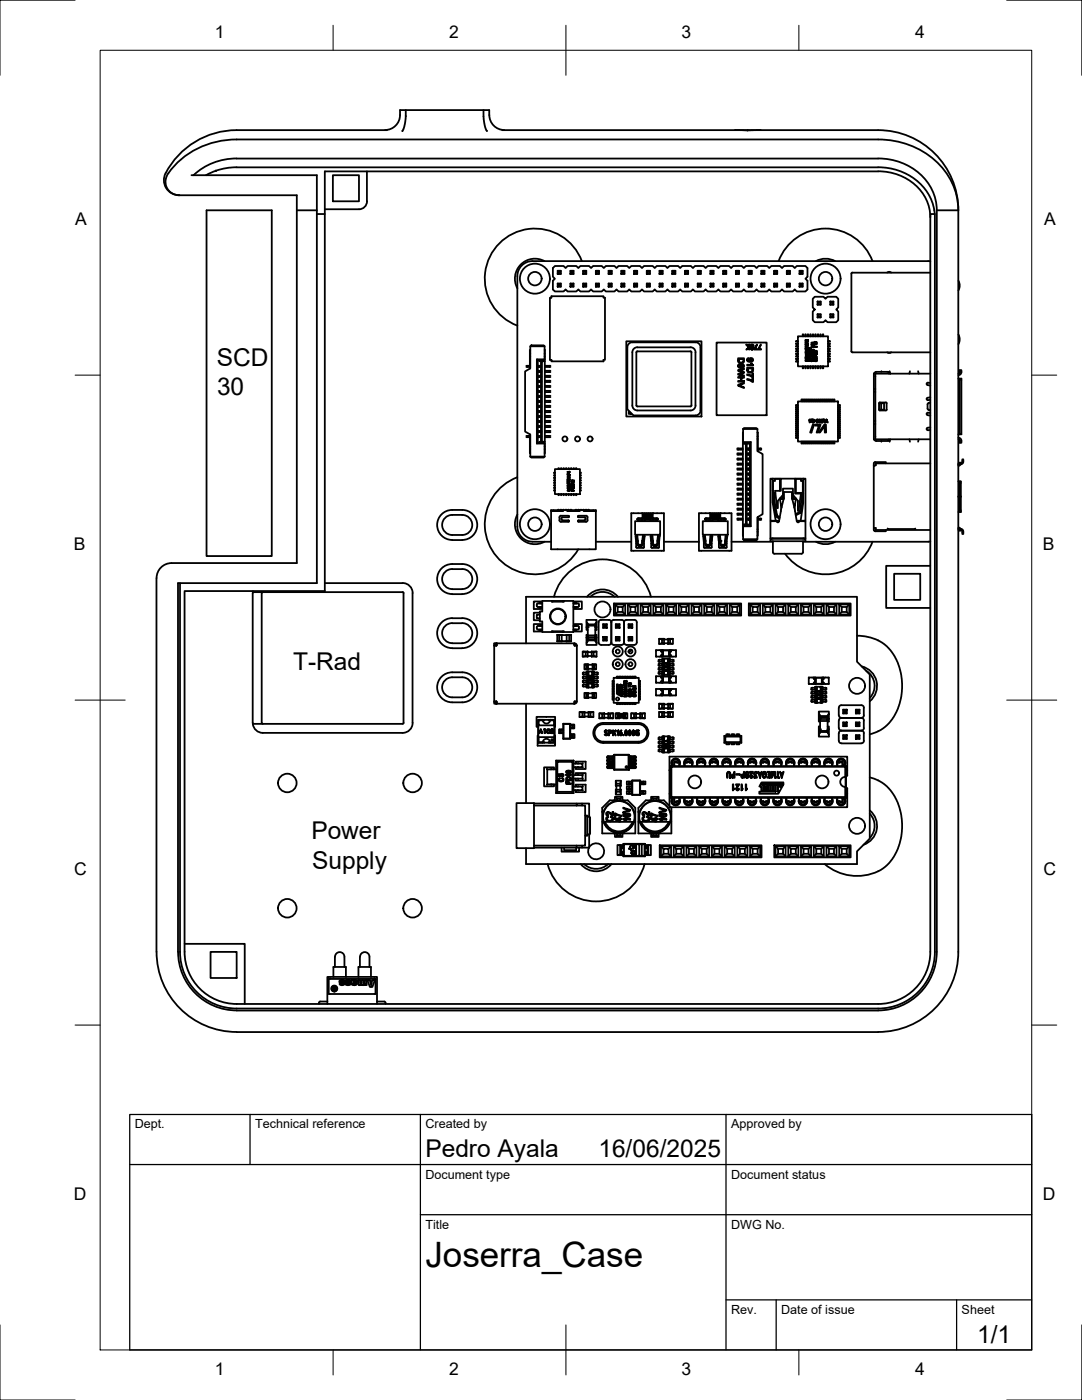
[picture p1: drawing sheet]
<svg xmlns="http://www.w3.org/2000/svg" width="216mm" height="279mm" viewBox="0 0 216 279" stroke-linecap="round" stroke-linejoin="round" font-family="sans-serif">
<defs><g id="words">
<text font-size="7" x="84.9" y="252.9">Joserra_Case</text>
<g font-size="4.9">
<text x="43.3" y="73">SCD</text>
<text x="43.3" y="78.9">30</text>
<text x="58.5" y="133.7">T-Rad</text>
<text x="62.1" y="167.4">Power</text>
<text x="62.3" y="173.3">Supply</text>
<text x="84.9" y="230.9">Pedro Ayala</text>
<text x="119.4" y="230.9">16/06/2025</text>
<text x="195" y="268.1">1/1</text>
</g>
<g font-size="3.5">
<text x="42.8" y="7.5">1</text>
<text x="89.6" y="7.5">2</text>
<text x="136" y="7.5">3</text>
<text x="182.6" y="7.5">4</text>
<text x="15" y="45">A</text>
<text x="208.4" y="45">A</text>
<text x="14.7" y="109.8">B</text>
<text x="208.1" y="109.8">B</text>
<text x="14.8" y="174.7">C</text>
<text x="208.2" y="174.7">C</text>
<text x="14.7" y="239.5">D</text>
<text x="208.1" y="239.5">D</text>
<text x="42.8" y="274.4">1</text>
<text x="89.6" y="274.4">2</text>
<text x="136" y="274.4">3</text>
<text x="182.6" y="274.4">4</text>
</g>
<g font-size="2.5">
<text x="26.9" y="225.2">Dept.</text>
<text x="50.9" y="225.2">Technical reference</text>
<text x="84.9" y="225.2">Created by</text>
<text x="145.9" y="225.2">Approved by</text>
<text x="84.9" y="235.2">Document type</text>
<text x="145.9" y="235.2">Document status</text>
<text x="84.9" y="245.2">Title</text>
<text x="145.9" y="245.2">DWG No.</text>
<text x="145.9" y="262.2">Rev.</text>
<text x="155.9" y="262.2">Date of issue</text>
<text x="191.9" y="262.2">Sheet</text>
</g>
</g></defs>
<!-- layer: Visible -->
<g fill="none" stroke="#000" stroke-width=".36">
<path d="M33.6 34.6l-.4 .8-.2 .7 .1 .7 .3 .8 1 1 .6 .3 .8 .1M35.7 39h.1M35.8 39h23.4v73.4h-25a2.99 2.99 0 0 0-3 3v74.6a16 16 0 0 0 16 16h128M38.2 35h.4M38.6 35h2.5M41.1 35h22.1v81.4h-27.3v73.6a11.3 11.3 0 0 0 11.3 11.3h128M43.1 34.1h.1M43.1 34.1l-2 .9M47.2 33.4h128M47.2 33.4l-1.8 .1-2.3 .6M66.4 35h5.2v5.2h-5.2zM73.2 34.2v6a1.6 1.6 0 0 1-1.6 1.6h-6.8"/>
<path d="M77.2 26h-30a15.9 15.9 0 0 0-14.4 9 3 3 0 0 0 2.9 3.9M81 22l-.1 2.4-.3 1-.3 .8M96.5 22l.1 2.2 .2 1.2 .4 .8M100.2 26h49M100.6 26a3.2 3.2 0 0 1-3-4h-17.8a3.2 3.2 0 0 1-3 4M146.7 26h2.5M151.8 26h-2.6h26M175.2 27.8h-128a16.6 16.6 0 0 0-13.6 6.8M175.2 31.6h-128a12.4 12.4 0 0 0-8.6 3.4M175.2 34.2h-110.4v83.8h-28v72a10.4 10.4 0 0 0 10.4 10.4h128M175.2 31.6a11.5 11.5 0 0 1 11.4 8l.3 2.4M175.2 34.2a10 10 0 0 1 10.4 8v1.2"/>
<path d="M175.2 27.8a16 16 0 0 1 15.3 10l.6 2.7 .1 1.5M175.2 26a16 16 0 0 1 16 16M175.2 33.4a11.2 11.2 0 0 1 11 7.4l.3 1.9M41.2 42h13v69h-13zM59.2 42h4M63.2 42.7h1.6M108.7 52.1a4 4 0 0 0-4.8 .7 4 4 0 0 0-.7 4.7M109.7 59.4h.3v-.3h10.4v.3h.3v12.4h-.3v.3h-10.4v-.3h-.3zM110.7 53.1h1.8l.4 .4 .4-.4h1.7l.4 .4 .4-.4h1.7l.4 .4 .4-.4h1.8l.4 .4 .4-.4h1.7l.4 .4 .4-.4h1.8l.4 .4 .4-.4h1.7l.4 .4 .4-.4h1.7l.4 .4 .4-.4h1.8l.4 .4 .4-.4h1.7l.4 .4 .4-.4h1.8l.4 .4 .4-.4h1.7l.4 .4 .4-.4h1.7l.4 .4 .4-.4h1.8l.4 .4 .4-.4h1.7l.4 .4 .4-.4h1.8l.4 .4 .4-.4h1.7l.4 .4 .4-.4h1.7l.4 .4 .4-.4h1.8l.4 .4 .4-.4h1.7l.4 .4v1.7l-.4 .4 .4 .4v1.8l-.4 .4h-1.7l-.4-.4-.4 .4h-1.8l-.4-.4-.4 .4h-1.7l-.4-.4-.4 .4h-1.7l-.4-.4-.4 .4h-1.8l-.4-.4-.4 .4h-1.7l-.4-.4-.4 .4h-1.8l-.4-.4-.4 .4h-1.7l-.4-.4-.4 .4h-1.7l-.4-.4-.4 .4h-1.8l-.4-.4-.4 .4h-1.7l-.4-.4-.4 .4h-1.8l-.4-.4-.4 .4h-1.7l-.4-.4-.4 .4h-1.7l-.4-.4-.4 .4h-1.8l-.4-.4-.4 .4h-1.7l-.4-.4-.4 .4h-1.8l-.4-.4-.4 .4h-1.7l-.4-.4-.4 .4h-1.7l-.4-.4-.4 .4h-1.8l-.4-.4v-1.8l.4-.4-.4-.4v-1.7zM111.3 54h.6v.7h-.6zM111.3 56.6h.6v.6h-.6zM111.3 54l.1 .1"/>
<path d="M111.3 56.6l.1 .1M111.4 54.1h.4v.5h-.4zM111.4 56.7h.4v.4h-.4zM111.4 54.6l-.1 .1M111.4 57.1l-.1 .1M111.8 54.6l.1 .1M111.8 57.1l.1 .1M111.9 54l-.1 .1M111.9 56.6l-.1 .1M113.8 56.6h.6v.6h-.6zM113.8 54h.6v.7h-.6zM113.8 56.6l.1 .1"/>
<path d="M113.8 54l.1 .1M113.9 56.7h.5v.4h-.5zM113.9 54.1h.5v.5h-.5zM113.9 57.1l-.1 .1M113.9 54.6l-.1 .1M114.4 57.1v.1M114.4 54.6v.1M114.4 56.6v.1M114.4 54v.1M116.1 52.1a10 10 0 0 0-16.4-3.6 10 10 0 0 0 3.5 16.5M116.4 54h.6v.7h-.6zM116.4 56.6h.6v.6h-.6z"/>
<path d="M116.4 54v.1M116.4 56.6v.1M116.4 54.1h.5v.5h-.5zM116.4 56.7h.5v.4h-.5zM116.4 54.6v.1M116.4 57.1v.1M116.9 54.6l.1 .1M116.9 57.1l.1 .1M117 54l-.1 .1M117 56.6l-.1 .1M118.9 56.6h.6v.6h-.6zM118.9 54h.6v.7h-.6z"/>
<path d="M118.9 56.6l.1 .1M118.9 54l.1 .1M119 56.7h.4v.4h-.4zM119 54.1h.4v.5h-.4zM119 57.1l-.1 .1M119 54.6l-.1 .1M119.4 57.1l.1 .1M119.4 54.6l.1 .1M119.5 56.6l-.1 .1M119.5 54l-.1 .1M121.4 54h.7v.7h-.7zM121.4 56.6h.7v.6h-.7z"/>
<path d="M121.4 54l.1 .1M121.4 56.6l.1 .1M121.5 54.1h.5v.5h-.5zM121.5 56.7h.5v.4h-.5zM121.5 54.6l-.1 .1M121.5 57.1l-.1 .1M122 54.6l.1 .1M122 57.1l.1 .1M122.1 54l-.1 .1M122.1 56.6l-.1 .1M124 56.6h.6v.6h-.6zM124 54h.6v.7h-.6z"/>
<path d="M124 56.6l.1 .1M124 54l.1 .1M124.1 56.7h.4v.4h-.4zM124.1 54.1h.4v.5h-.4zM124.1 54.6l-.1 .1M124.1 57.1l-.1 .1M124.5 57.1l.1 .1M124.5 54.6l.1 .1M124.6 54l-.1 .1M124.6 56.6l-.1 .1M126.5 56.6h.6v.6h-.6zM126.5 54h.6v.7h-.6z"/>
<path d="M126.5 54l.1 .1M126.5 56.6l.1 .1M126.6 56.7h.5v.4h-.5zM126.6 54.1h.5v.5h-.5zM126.6 54.6l-.1 .1M126.6 57.1l-.1 .1M127.1 54.6v.1M127.1 57.1v.1M127.1 56.6v.1M127.1 54v.1M129.1 54h.6v.7h-.6zM129.1 56.6h.6v.6h-.6z"/>
<path d="M129.1 54v.1M129.1 56.6v.1M129.1 54.1h.5v.5h-.5zM129.1 56.7h.5v.4h-.5zM129.1 54.6v.1M129.1 57.1v.1M129.6 54.6l.1 .1M129.6 57.1l.1 .1M129.7 54l-.1 .1M129.7 56.6l-.1 .1M131.6 54h.6v.7h-.6zM131.6 56.6h.6v.6h-.6z"/>
<path d="M131.6 56.6l.1 .1M131.6 54l.1 .1M131.7 54.1h.4v.5h-.4zM131.7 56.7h.4v.4h-.4zM131.7 54.6l-.1 .1M131.7 57.1l-.1 .1M132.1 57.1l.1 .1M132.1 54.6l.1 .1M132.2 54l-.1 .1M132.2 56.6l-.1 .1M134.1 54h.7v.7h-.7zM134.1 56.6h.7v.6h-.7z"/>
<path d="M134.1 54l.1 .1M134.1 56.6l.1 .1M134.2 54.1h.5v.5h-.5zM134.2 56.7h.5v.4h-.5zM134.2 57.1l-.1 .1M134.2 54.6l-.1 .1M134.7 54.6l.1 .1M134.7 57.1l.1 .1M134.8 56.6l-.1 .1M134.8 54l-.1 .1M136.7 54h.6v.7h-.6zM136.7 56.6h.6v.6h-.6z"/>
<path d="M136.7 54l.1 .1M136.7 56.6l.1 .1M136.8 54.1h.4v.5h-.4zM136.8 56.7h.4v.4h-.4zM136.8 54.6l-.1 .1M136.8 57.1l-.1 .1M137.2 54.6l.1 .1M137.2 57.1l.1 .1M137.3 54l-.1 .1M137.3 56.6l-.1 .1M139.2 54h.6v.7h-.6zM139.2 56.6h.6v.6h-.6z"/>
<path d="M139.2 54l.1 .1M139.2 56.6l.1 .1M139.3 54.1h.5v.5h-.5zM139.3 56.7h.5v.4h-.5zM139.3 54.6l-.1 .1M139.3 57.1l-.1 .1M139.8 54.6v.1M139.8 57.1v.1M139.8 54v.1M139.8 56.6v.1M141.8 56.6h.6v.6h-.6zM141.8 54h.6v.7h-.6z"/>
<path d="M141.8 56.6v.1M141.8 54v.1M141.8 56.7h.5v.4h-.5zM141.8 54.1h.5v.5h-.5zM141.8 57.1v.1M141.8 54.6v.1M142.3 57.1l.1 .1M142.3 54.6l.1 .1M142.4 56.6l-.1 .1M142.4 54l-.1 .1M144.3 56.6h.6v.6h-.6zM144.3 54h.6v.7h-.6z"/>
<path d="M144.3 56.6l.1 .1M144.3 54l.1 .1M144.4 56.7h.4v.4h-.4zM144.4 54.1h.4v.5h-.4zM144.4 54.6l-.1 .1M144.4 57.1l-.1 .1M144.8 57.1l.1 .1M144.8 54.6l.1 .1M144.9 54l-.1 .1M144.9 56.6l-.1 .1M146.8 56.6h.7v.6h-.7zM146.8 54h.7v.7h-.7z"/>
<path d="M146.8 54l.1 .1M146.8 56.6l.1 .1M146.9 56.7h.5v.4h-.5zM146.9 54.1h.5v.5h-.5zM146.9 54.6l-.1 .1M146.9 57.1l-.1 .1M147.4 54.6l.1 .1M147.4 57.1l.1 .1M147.5 54l-.1 .1M147.5 56.6l-.1 .1M149.4 56.6h.6v.6h-.6zM149.4 54h.6v.7h-.6z"/>
<path d="M149.4 56.6l.1 .1M149.4 54l.1 .1M149.5 56.7h.4v.4h-.4zM149.5 54.1h.4v.5h-.4zM149.5 57.1l-.1 .1M149.5 54.6l-.1 .1M149.9 57.1l.1 .1M149.9 54.6l.1 .1M150 56.6l-.1 .1M150 54l-.1 .1M151.9 56.6h.6v.6h-.6zM151.9 54h.6v.7h-.6z"/>
<path d="M151.9 56.6l.1 .1M151.9 54l.1 .1M152 56.7h.5v.4h-.5zM152 54.1h.5v.5h-.5zM152 57.1l-.1 .1M152 54.6l-.1 .1M152.5 57.1v.1M152.5 54.6v.1M152.5 56.6v.1M152.5 54v.1M154.5 54h.6v.7h-.6zM154.5 56.6h.6v.6h-.6z"/>
<path d="M154.5 54v.1M154.5 56.6v.1M154.5 54.1h.5v.5h-.5zM154.5 56.7h.5v.4h-.5zM154.5 54.6v.1M154.5 57.1v.1M155 54.6l.1 .1M155 57.1l.1 .1M155.1 54l-.1 .1M155.1 56.6l-.1 .1M157 56.6h.6v.6h-.6zM157 54h.6v.7h-.6z"/>
<path d="M157 54l.1 .1M157 56.6l.1 .1M157.1 56.7h.4v.4h-.4zM157.1 54.1h.4v.5h-.4zM157.1 54.6l-.1 .1M157.1 57.1l-.1 .1M157.5 54.6l.1 .1M157.5 57.1l.1 .1M157.6 54l-.1 .1M157.6 56.6l-.1 .1M159.5 54h.7v.7h-.7zM159.5 56.6h.7v.6h-.7z"/>
<path d="M159.5 56.6l.1 .1M159.5 54l.1 .1M159.6 54.1h.5v.5h-.5zM159.6 56.7h.5v.4h-.5zM159.6 54.6l-.1 .1M159.6 57.1l-.1 .1M160.1 57.1l.1 .1M160.1 54.6l.1 .1M160.2 54l-.1 .1M160.2 56.6l-.1 .1M162.2 59.6l.4-.4h1.7l.4 .4 .4-.4h1.8l.4 .4v1.8l-.4 .4 .4 .4v1.7l-.4 .4h-1.8l-.4-.4-.4 .4h-1.7l-.4-.4v-1.7l.4-.4-.4-.4zM166.7 52.1a4 4 0 0 0-3.9 0"/>
<path d="M170.1 54.4h15.5M170.1 54.4l-.2 .2v15.5l.2 .2M174.1 52.1a10 10 0 0 0-9.4-6.5 10 10 0 0 0-9.3 6.5M177 54.4l.3-.1 .5 .1M185.6 52.1h-79.4a2.99 2.99 0 0 0-3 3v50a2.99 2.99 0 0 0 3 3h3.8M186.9 42v148a11.7 11.7 0 0 1-11.7 11.7M186.9 42h4.3M191.2 42v148a16 16 0 0 1-16 16M191.2 56a2 2 0 0 1 0 2M105 73h.7M105 73.2h.7M105.7 70.6h.1"/>
<path d="M105.7 71.1h.1M105.8 69.8l-.1 3.8M105.8 69.1v4.4l-1 .6v12l1 .6v4.4M105.8 69.1l.2-.2h2.5l.2 .2zM107.1 71.7v16.8h1.6M107.3 71.9v16.4l-.2 .2M107.5 75h.1M107.5 75v.2h.5M107.5 76h.1M107.5 76v.2h.5M107.5 77v.2h.4M107.5 77h.1"/>
<path d="M107.5 78h.1M107.5 78v.3h.5M107.5 79h.1M107.5 79v.2h.5M107.5 80h.1M107.5 80v.2h.5M107.5 74.3h.1M107.5 73.2h.1M107.5 73v.2M107.5 73h.1M107.5 73h.5M107.6 75h.4"/>
<path d="M107.6 76h.4M107.6 77h.3M107.6 78h.4M107.6 79h.4M107.6 80h.4M107.6 74.3h.4M107.6 73.2h.4M107.7 71.9v.2h.2v16.1h-.2v.1M107.9 77h.1M107.9 77.2h.1M108 74h-.5v.3M108.1 72.1v16.1h.6"/>
<path d="M108.7 69.8v20.6M108.7 69.1v2.6l-.2 .2h-1.2M108.7 71.7h-1.6l.2 .2M108.7 70.6h.1M108.7 71.1h.1M108.7 75h1.1M108.7 75.2h1.1M108.7 76h1.1M108.7 76.2h1.1M108.7 77h1.1M108.7 77.2h1.1M108.7 78h1.1"/>
<path d="M108.7 78.3h1.1M108.7 79h1.1M108.7 79.2h1.1M108.7 80h1.1M108.7 74h1.1M108.7 74.3h1.1M108.7 73h1.1M108.7 73.2h1.1M108.7 72.1h-.6v16.1M125 68.1h15v15h-15zM125.2 69.3v12.4l1.2 1.2h12.4a1.01 1.01 0 0 0 1-1v-12.6M126.2 70.3v10.6a1.01 1.01 0 0 0 1 1h10.6a1.01 1.01 0 0 0 1-1v-10.6"/>
<path d="M126.2 68.3h12.6M126.2 68.3a1.01 1.01 0 0 0-1 1M127 70.3v10.6l.2 .2h10.7l.1-10.8M127.2 69.3h10.6M127.2 70.1h10.6M127.2 69.3a1.01 1.01 0 0 0-1 1M127.2 70.1l-.2 .2M137.8 69.3a1.01 1.01 0 0 1 1 1M137.8 70.1l.2 .2M138.8 68.3a1.01 1.01 0 0 1 1 1M143 68.4h10v14.5h-10zM147.3 71.5h1.2l-.1 .8-.5 .2-.5-.1z"/>
<path d="M147.3 76.8l1.2-.5v.2l-1.1 .4 1.1 .4v.1l-1.2-.4zM147.3 75.2h1.2v.2h-.5v.6h.5v.2h-1.2v-.2h.5v-.6h-.5zM147.3 73.9l1.2-.4v.2l-1.1 .2 1.1 .3v.2l-1.1 .3 1.1 .2v.2l-1.2-.3v-.2l1-.3-1-.3zM147.4 72.7h.2l-.2 .3 .1 .2 .3 .1-.1-.4 .3-.2h.3l.2 .5-.4 .2h-.6l-.2-.3zM147.4 71.7h.9v.5l-.3 .1h-.4l-.2-.2zM148.9 68.8l.6 .5v-.5v1v-.4l-.6 .4 .5-.5zM149.1 72.8h.9l-.1-.3h.1l.3 .4h-1.2zM149.1 75.6l.5 .2 .5 .3v-.6h.2v.7l-1.2-.4zM149.1 74.7l1 .4v-.6h.2v.8l-1.2-.4zM149.1 73.4h1.2l-.1 .8-.4 .2-.6-.1zM149.1 71.6l.3-.1-.2 .4 .4 .2-.1-.5 .5-.1 .2 .1 .1 .3-.3 .3h-.7l-.2-.2zM149.2 73.5h.9v.6l-.4 .1-.4-.1z"/>
<path d="M149.8 68.9l.4-.2 .2 .3-.2 .3 .1 .3-.1 .2-.4-.2 .1-.3-.2-.1zM151 68.7l-.4 1h.5v.1h-.6zM151.8 68.7l-.4 1h.5v.1h-.6zM159.2 67.1h6v6h-6zM159.2 68.1h-.4v.1h.4M159.2 68.6h-.4v.1h.4M159.2 69.1h-.4v.1h.4M159.2 69.6h-.4l.4 .1M159.2 70.1h-.4v.1h.4M159.2 70.6h-.4v.1h.4M159.2 71.1h-.4l.4 .1M159.2 71.6h-.4v.1h.4"/>
<path d="M159.2 72.1h-.4v.1h.4M160.2 73.1v.4h.1v-.4M160.2 67.1v-.4h.1v.4M160.7 73.1v.4h.1v-.4M160.7 67.1v-.4h.1v.4M160.7 69.2h.5l-.4 .1zM160.7 70.6h.5l-.3 .1 .3 .1-.3 .2 .3 .1h-.5l.4-.3zM160.7 70.2l.2 .2 .2-.2 .1 .2-.1 .1v-.3l-.1 .2h-.3zM160.7 69.8l.5 .1h-.1v.2zM160.7 67.8l.1 .3h.1v-.3l.1 .3h.2v-.3v.3h-.5zM160.7 68.3l.2-.1 .1 .3h.2h-.5zM160.7 68.7l.5-.1v.3l-.1 .1 .1-.3-.3 .1-.1-.1v.2z"/>
<path d="M160.7 69.4h.2l.3 .2v-.2v.3l-.3-.3-.1 .1 .1 .2h-.1zM160.7 71.8h.4l.1 .3h-.5zM160.8 71.9l.1 .1zM160.8 68.3l.2 .2h-.2zM160.8 69.9h.3v.1zM161 71.9l.1-.1 .1 .2h-.2zM161.2 73.1v.4h.1v-.4M161.2 67.1v-.4h.1v.4M161.3 69.5h.1l.1 .4 .3-.2-.1-.2-.1 .1v-.2h.2v.3l-.3 .2-.2-.2zM161.3 70.2h.5v-.2v.2zM161.3 70.4l.5-.1-.3 .1 .3 .2-.3 .2 .3 .1-.5-.1 .4-.2zM161.3 71l.2 .2 .3-.3-.2 .3 .2 .1h-.5l.2-.1z"/>
<path d="M161.3 71.5h.5l-.4 .1zM161.3 71.9l.4-.1 .1 .3h-.5zM161.4 71.9l.1 .1h-.1zM161.6 71.9l.1-.1 .1 .2h-.2zM161.7 73.1v.4h.1v-.4M161.7 67.1v-.4h.1v.4M161.9 70.3l.5 .1h-.4zM161.9 71.6l.5-.3-.1 .1 .1 .4zM161.9 71.8l.1 .2h.4l-.5 .1zM161.9 71.1h.5l-.4 .1zM161.9 70.7l.2-.1 .3 .2-.2-.1-.2 .2zM161.9 68.7l.2-.1 .3 .3v-.3v.4l-.3-.3-.1 .2z"/>
<path d="M161.9 68.4h.5l-.4 .1zM161.9 69.1a.17 .17 0 0 1 .3 0 .17 .17 0 0 1 0 .2h.2h-.5zM161.9 69.9l.4-.1 .1 .2-.1 .1v-.2l-.1 .1-.2-.1v.2zM162 69.1l.1 .2h-.1zM162 71.6l.2-.1v.1zM162.2 73.1v.4l.1-.4M162.2 67.1v-.4l.1 .4M162.5 68.2l.5 .1-.4 .2 .4 .1-.5 .2 .4-.2-.4-.1 .4-.2zM162.5 69.2h.5l-.4 .1zM162.5 70.5l.2-.1 .3 .2v-.2v.3l-.3-.3-.1 .1v.2zM162.5 71.1l.2-.1 .3 .2-.2-.1-.2 .2zM162.6 70.1l.3-.1 .1 .2-.3 .1z"/>
<path d="M162.6 71.9l.3-.1 .1 .2-.4 .1zM162.6 71.5l.3-.1 .1 .2-.3 .1zM162.7 73.1v.4h.1v-.4M162.7 67.1v-.4h.1v.4M162.8 70.8l.1 .2zM163.1 60.2h.7v.6h-.7M163.1 60.2l.6 .1M163.1 62.7h.7v.7h-.7M163.1 62.7l.6 .1M163.1 60.2v.6M163.1 62.7v.7M163.2 73.1v.4h.1v-.4"/>
<path d="M163.2 67.1v-.4h.1v.4M163.2 60.3v.4M163.2 62.8v.5M163.7 60.7l-.6 .1M163.7 63.3l-.6 .1M163.7 73.1v.4l.1-.4M163.7 67.1v-.4l.1 .4M163.7 60.7l.1 .1M163.7 63.3l.1 .1M163.8 60.2l-.1 .5M163.8 62.7l-.1 .6M164.2 67.1v-.4h.1v.4"/>
<path d="M164.2 73.1v.4h.1v-.4M165.2 72.1h.4v.1h-.4M165.2 71.6h.4v.1h-.4M165.2 71.1h.4l-.4 .1M165.2 70.6h.4v.1h-.4M165.2 70.1h.4v.1h-.4M165.2 69.6h.4l-.4 .1M165.2 69.1h.4v.1h-.4M165.2 68.6h.4v.1h-.4M165.2 68.1h.4v.1h-.4M165.7 60.2h.6v.6h-.6M165.7 60.2l.5 .1"/>
<path d="M165.7 62.7h.6v.7h-.6M165.7 62.7l.5 .1M165.7 60.2v.6M165.7 62.7v.7M165.8 60.3v.4M165.8 62.8v.5M166.2 60.7l-.5 .1M166.2 63.3l-.5 .1M166.2 63.3l.1 .1M166.2 60.7l.1 .1M166.3 60.2l-.1 .5M166.3 62.7l-.1 .6"/>
<path d="M170.1 70.3h15.5M174.4 78.2h.3M174.4 77.6h.3M174.4 74.6l.5-.4h2.5v.4M174.7 74.6v13.1M175.9 74.1v.1M177.5 74.1l.1 .5M177.7 74.6h.1M177.8 70.3l-.2 .1-.6-.1M181.6 74.1l-.1 .5M183.2 74.1l.1 .5M185.6 76.4h-.4l-.3 .2 .2 .3h.5"/>
<path d="M185.6 74.6h-11.2v13.1h11.2M185.6 79.3l-.5 .1-.2 .3 .3 .2 .4-.1M191.2 75.6h.6v11.1h-.3v-11.1M191.2 66.8a2 2 0 0 1 0 1.9M191.5 74.3v-.4h.3a.82 .82 0 0 1-.6 1M191.5 74.3l-.3 .3M103.2 95.2a10 10 0 0 0-4.1 15.9 10 10 0 0 0 16.3-1.5M105 87h.7M105 87.2h.7M105.7 86.7l.1 3.7M105.7 89.1h.1M105.7 89.6h.1"/>
<path d="M105.8 91.1l.2 .2h2.5l.2-.2M105.8 91.1h2.9M107.3 88.3h1.2l.2 .2v2.6M107.5 81h.1M107.5 81v.2h.5M107.5 82h.1M107.5 82v.3h.5M107.5 83h.1M107.5 83v.2h.5M107.5 84v.2h.4M107.5 84h.1M107.5 85h.1"/>
<path d="M107.5 85v.2h.5M107.5 86v.3h.4M107.5 86h.1M107.5 87h.1M107.5 87v.2h.5M107.6 81h.4M107.6 82h.4M107.6 83h.4M107.6 84h.3M107.6 85h.4M107.6 86h.3M107.6 87h.4"/>
<path d="M107.9 84h.1M107.9 84.2h.1M107.9 86h.1M107.9 86.3h.1M108.7 89.1h.1M108.7 89.6h.1M108.7 80.2h1.1M108.7 81h1.1M108.7 81.2h1.1M108.7 82h1.1M108.7 82.3h1.1M108.7 83h1.1"/>
<path d="M108.7 83.2h1.1M108.7 84h1.1M108.7 84.2h1.1M108.7 85h1.1M108.7 85.2h1.1M108.7 86h1.1M108.7 86.3h1.1M108.7 87h1.1M108.7 87.2h1.1M110.7 93.6h5v5h-5zM110.7 94.3h-.2l.2 .1M110.7 94.8h-.2l.2 .1"/>
<path d="M110.7 95.3h-.2l.2 .1M110.7 95.8h-.2l.2 .1M110.7 96.3h-.2l.2 .1M110.7 96.8h-.2l.2 .1M110.7 97.3h-.2l.2 .1M110.7 97.8h-.2l.2 .1M111.4 98.6v.2l.1-.2M111.4 93.6v-.2l.1 .2M111.9 98.6v.2l.1-.2M111.9 93.6v-.2l.1 .2M112.4 98.6v.2l.1-.2M112.4 93.6v-.2l.1 .2"/>
<path d="M112.9 98.6v.2l.1-.2M112.9 93.6v-.2l.1 .2M113.2 94.2h.5h-.1v.2zM113.2 95.2h.5h-.1v.3zM113.2 97.5l.5-.1-.3 .1 .3 .2-.3 .2 .3 .1-.5-.1 .4-.2zM113.2 97l.3 .2 .2-.2-.2 .2 .2 .2-.2-.2-.3 .1 .2-.1zM113.2 96.9h.5v-.2v.2zM113.2 96.3l.5 .3-.4-.2-.1 .2zM113.2 95.9l.5 .3-.4-.2-.1 .2zM113.2 95.6l.5-.1v.3h-.4zM113.2 94.6l.2-.1 .1 .3h.2h-.5zM113.3 94.6h.1v.2h-.1z"/>
<path d="M113.3 94.2h.3v.2zM113.3 95.2h.3v.2zM113.4 98.6v.2l.1-.2M113.4 93.6v-.2l.1 .2M113.5 94.9l.1 .2zM113.9 98.6v.2l.1-.2M113.9 93.6v-.2l.1 .2M114 97.4h.5h-.1v.3zM114 97.7l.1 .2h.1l.1-.2v.2l.2 .1h-.5zM114 96.9l.2 .3 .3-.3-.2 .3h.2h-.5h.2zM114 96.6l.5 .2-.5 .1zM114 96.4h.5l-.4 .1z"/>
<path d="M114 95.9h.2l.3 .2v-.3v.4l-.3-.3h-.1v.3zM114.1 97.4h.3v.2zM114.4 98.6v.2l.1-.2M114.4 93.6v-.2l.1 .2M114.9 93.6v-.2l.1 .2M114.9 98.6v.2l.1-.2M115.7 97.8h.2l-.2 .1M115.7 97.3h.2l-.2 .1M115.7 96.8h.2l-.2 .1M115.7 96.3h.2l-.2 .1M115.7 95.8h.2l-.2 .1M115.7 95.3h.2l-.2 .1"/>
<path d="M115.7 94.8h.2l-.2 .1M115.7 94.3h.2l-.2 .1M125.5 82.1l.5 .5h-.5zM147.1 99.7h1.1M147.1 99.5h1.1M147.1 98.7h1.1M147.1 98.5h1.1M147.1 97.7h1.1M147.1 97.5h1.1M147.1 96.8h1.1M147.1 96.5h1.1M147.1 95.7h1.1"/>
<path d="M147.1 95.5h1.1M147.1 94.7h1.1M147.1 94.5h1.1M147.1 93.7h1.1M147.1 93.5h1.1M147.1 92.8h1.1M147.1 92.5h1.1M147.1 91.7h1.1M147.1 91.5h1.1M147.1 90.7h1.1M147.1 90.5h1.1M147.1 89.7h1.1"/>
<path d="M147.1 89.5h1.1M148.2 88.6h.7l-.1 16M148.2 87.6h.1M148.2 87.1h.1M148.3 86.3v20.6M148.3 85.6v2.6l.2 .2h1.1M148.3 88.2h1.5v16.8M148.3 85.6l.2-.2h2.4l.2 .2M148.3 85.6h2.8M148.8 88.6v16h-.6M149 98.5h.4v.2h-.4zM149 97.5h.4v.2h-.4z"/>
<path d="M149 96.5h.4v.3h-.4zM149 95.5h.4v.2h-.4zM149 94.5h.4v.2h-.4zM149 93.5h.4v.2h-.4zM149 91.5h.4v.2h-.4zM149 89.5h.4v.2h-.4zM149 99.7h.4M149 99.5h.4v.2M149 92.8h.4M149 92.5h.4v.3M149 90.7h.4M149 90.5h.4v.2"/>
<path d="M149 99.5v.2M149 92.5v.3M149 90.5v.2M149 89.7v.8M149 90.7v.8M149 91.7v.8M149 92.8v.7M149 93.7v.8M149 94.7v.8M149 95.7v.8M149 96.8v.7M149 97.7v.8"/>
<path d="M149 98.7v.8M149 99.7v.8M149.3 88.4v.2h-.3v.9M149.4 89.5v.2M149.4 90.5v.2M149.4 91.5v.2M149.4 92.5v.3M149.4 93.5v.2M149.4 94.5v.2M149.4 95.5v.2M149.4 96.5v.3M149.4 97.5v.2"/>
<path d="M149.4 98.5v.2M149.4 99.5v.2M149.8 88.2l-.2 .2v16.4M151.1 86.3l.1 3.8M151.1 85.6v4.4l1.1 .6v12l-1.1 .6v4.4M151.1 87.6h.1M151.1 87.1h.1M151.2 89.7h.7M151.2 89.5h.7M153.7 95.5h.5v4.9l.6 3.5h-1.1zM154.2 95.5h1.6M154.2 97.9h.1"/>
<path d="M154.2 97h.1M154.2 98h.1M154.2 96h.1M154.2 96v3.7M154.2 98.4h.5M154.3 96h.3v-.4h1v2.4M154.3 99.8h.2l.5 2.9-.2 .1zM154.5 99.8l-.3-.1 .1 .1M154.5 98.4v1.3M155.6 99.5h.7M156.2 98.5l.1 1.1h-.7l.2 1M156.2 98.8v.6h-.5"/>
<path d="M156.4 98.2h1.6v1.2l.6 2.2 .4 2.4 .2 .2 .3-.2h1.2v3.4h-7v-3.4h1.3l.2 .2h.2l1-4.7zM158.1 99.5h.7M158.2 98.5h-.1v1.1h.7l-.2 1M158.2 98.8v.6h.6M158.6 95.5h1.7M159.2 80.1h8v8h-8zM159.2 80.8h-.4v.2h.4M159.2 81.2h-.4v.2h.4M159.2 81.6h-.4v.2h.4M159.2 82h-.4v.2h.4M159.2 82.4h-.4v.2h.4M159.2 82.8h-.4v.2h.4"/>
<path d="M159.2 83.2h-.4v.2h.4M159.2 83.6h-.4v.2h.4M159.2 84h-.4v.2h.4M159.2 84.4h-.4v.2h.4M159.2 84.8h-.4v.2h.4M159.2 85.2h-.4v.2h.4M159.2 85.6h-.4v.2h.4M159.2 86h-.4v.2h.4M159.2 86.4h-.4v.2h.4M159.2 86.8h-.4v.2h.4M159.2 87.2h-.4v.2h.4M159.8 98.4v.1h-1.2v-3h-2.8v2.5h-1.1l.4 3.4h.1v-1.5l1-1.1v-1.3h2v1.3"/>
<path d="M159.9 88.1v.4h.2v-.4M159.9 80.1v-.4h.2v.4M159.9 99.6h.3M159.9 99.6l-.3 2.5M160 99.5v.1M160 99.5h.2M160 98.5h-.2l-.5 3.4h-.1v-2l-1-1.1M160 98.4v1.1M160.2 98.4h-1.4v-2.8h1v.4h.4v3.5M160.2 99.5v.1M160.2 97.9h.1M160.2 97h.1"/>
<path d="M160.2 99.6l-.3 2.5M160.2 98.5h.1M160.2 96h.1M160.3 95.5h.4v8.4h-.9M160.3 95.5v4.9l-.5 3.5M160.3 88.1v.4h.2v-.4M160.3 80.1v-.4h.2v.4M160.7 88.1v.4h.2v-.4M160.7 80.1v-.4h.2v.4M161.1 88.1v.4h.2v-.4M161.1 80.1v-.4h.2v.4M161.5 83.8l.2-.1 .1 .1-.2 .5 .1-.2-.2-.1z"/>
<path d="M161.5 88.1v.4h.2v-.4M161.5 80.1v-.4h.2v.4M161.9 83.7l.6 .2-.1 .4-.4-.1zM161.9 88.1v.4h.2v-.4M161.9 80.1v-.4h.2v.4M162 83.8l.2 .2-.1-.2h.3l.1 .4h-.4zM162.2 84.7h.3l-.6 1.6h-.3zM162.3 88.1v.4h.2v-.4M162.3 80.1v-.4h.2v.4M162.6 83.9l.3 .1zM162.7 84.7h1l-.5 1.6h-.3l.5-1.4h-.8zM162.7 88.1v.4h.2v-.4"/>
<path d="M162.7 80.1v-.4h.2v.4M163 83.8h.3l-.3 .1v.1h.2v.3h-.3l.3-.2-.3-.1zM163.1 88.1v.4h.2v-.4M163.1 80.1v-.4h.2v.4M163.4 83.8l.2-.1 .2 .2-.2 .4-.2-.1zM163.5 88.1v.4h.2v-.4M163.5 80.1v-.4h.2v.4M163.9 83.8l.2-.1 .1 .1-.1 .5h-.2zM163.9 88.1v.4h.2v-.4M163.9 80.1v-.4h.2v.4M164.3 83.7h.3v.6l-.1-.5zM164.3 88.1v.4h.2v-.4"/>
<path d="M164.3 80.1v-.4h.2v.4M164.5 84.7h.3v1.6h-.2l-.1-1.3-.9 1.3h-.2zM164.7 88.1v.4h.2v-.4M164.7 80.1v-.4h.2v.4M164.9 83.7l.3 .6-.3-.5-.2 .5zM165.1 88.1v.4h.2v-.4M165.1 80.1v-.4h.2v.4M165.5 88.1v.4h.2v-.4M165.5 80.1v-.4h.2v.4M165.9 88.1v.4h.2v-.4M165.9 80.1v-.4h.2v.4M166.3 80.1v-.4h.2v.4"/>
<path d="M166.3 88.1v.4h.2v-.4M167.2 87.2h.4v.2h-.4M167.2 86.8h.4v.2h-.4M167.2 86.4h.4v.2h-.4M167.2 86h.4v.2h-.4M167.2 85.6h.4v.2h-.4M167.2 85.2h.4v.2h-.4M167.2 84.8h.4v.2h-.4M167.2 84.4h.4v.2h-.4M167.2 84h.4v.2h-.4M167.2 83.6h.4v.2h-.4M167.2 83.2h.4v.2h-.4"/>
<path d="M167.2 82.8h.4v.2h-.4M167.2 82.4h.4v.2h-.4M167.2 82h.4v.2h-.4M167.2 81.6h.4v.2h-.4M167.2 81.2h.4v.2h-.4M167.2 80.8h.4v.2h-.4M174.3 92.5v.4M174.4 84h.3M174.4 84.6h.3M174.4 87.7l.5 .3h2.5v-.3M174.6 92.2h2.2v.3M174.7 92.2l-.4 .3"/>
<path d="M175.8 80.5h.6v1.3h-.6zM175.8 80.5h-.3v1.3h.3M175.9 88v.2M176.8 80.3l-1.3 .1-.1 1.4 .2 .1h1.2M176.8 80.3l.1 .2M176.9 80.5v1.3M176.9 81.8l-.1 .1M177.6 87.7l-.1 .5M181.5 87.7l.1 .5M183.3 87.7l-.1 .5M185.6 82.4h-.4l-.3 .2 .2 .2 .5 .1M185.6 80.4h-.4l-.1 .3v1l.5 .2"/>
<path d="M185.6 85.3l-.5 .1-.2 .2 .3 .2h.4M185.6 92.5h-10.8v.4h-.5v12.5M191.2 86.7h.3M191.2 96.1h.5v3h-.2M191.2 99.2h.5v3M191.2 99.1h.3M191.2 92.5h.3M191.2 87.4a.84 .84 0 0 1 .6 1h-.3v-.4M191.2 87.7l.3 .3M191.4 92.7l.1-.4h.1v.5l-.4 .1M191.4 92.7h-.2M191.5 96.1v3"/>
<path d="M191.5 99.2v3M191.6 92.5h.1M191.6 92.7h.1M191.7 92.5l.3-.2v-.6h.2v.3a.54 .54 0 0 1-.5 .6M35.9 116.4h-.4v73.6a11.7 11.7 0 0 0 11.7 11.7M50.4 118.2h29.9l.2 .2M50.5 118.2v26.3M50.5 118v.2M52.4 118.2l-.2 .2v25.9l.2 .2M64.8 116.4h15.5M80.3 116.4a2 2 0 0 1 2 2M80.5 118.4v25.9"/>
<path d="M82.3 118.4v25.9M90.2 102.8a3.6 3.6 0 0 1 3.4 .6 2 2 0 0 1 .5 2.1 2 2 0 0 1-1.9 1.3h-2M90.2 101.8a4.8 4.8 0 0 1 3.9 .6 2.99 2.99 0 0 1 1 3.4 2.99 2.99 0 0 1-2.9 2M90.2 112.6a4.8 4.8 0 0 1 3.9 .6 2.99 2.99 0 0 1 1 3.4 2.99 2.99 0 0 1-2.9 2h-2M90.2 107.8h2M90.2 113.6h2M90.2 102.8a2 2 0 0 0-2 2 2 2 0 0 0 2 2M90.2 112.6a3 3 0 0 0-3 3 3 3 0 0 0 3 3M90.2 113.6a2 2 0 0 0-2 2 2 2 0 0 0 2 2M90.2 101.8a3 3 0 0 0-3 3 3 3 0 0 0 3 3M92.2 113.6a2 2 0 0 1 2 2 2 2 0 0 1-2 2h-2M103.2 102.7a4 4 0 0 0 .7 4.7 4 4 0 0 0 4.8 .7"/>
<path d="M110 102v-.2h.3v.2M110.1 119.9v.2h2.4v-.2M110.3 119.9h2v.2M110.3 119.9h-2.1v2.1h-.5v2h.5v2.1h2.1M110.3 119.9v.2M111.3 101.8h.2M111.6 103.8l.3 .3h1.5M111.8 101.8h.2M112 103.4v.2M112 103.6l.2 .2M112.2 103.8h1.2l.1 .2M112.3 119.9h2.1v6.2h-2.1"/>
<path d="M112.3 101.8h.2M112.4 101.8h-2v.2M112.8 101.8h.2M113.2 101.8h2.5M113.3 101.8h.2M113.5 103v.1M113.5 104l-.1 .1M113.5 103.1l-1.3 .1-.2 .2M113.5 103h-1.7l-.2 .2v.6M113.8 101.8h.2M114.8 101.8h.2M115.3 101.8h.2"/>
<path d="M115.3 103v.1M115.3 103h1.8l.1 .2v.6M115.3 104l.1 .1M115.3 103.1l1.3 .1 .2 .2M115.7 101.8v.2h-2.5v-.2h-.8v.2h-2.4v7.6h8.9v-7.6M115.7 101.8h.8v.2h2.4M115.8 101.8h.2M116.3 101.8h.2M116.5 101.8h1.9v.2M116.6 103.8h-1.2l-.1 .2M116.8 103.4v.4h-.2M116.8 101.8h.2"/>
<path d="M117.2 103.8l-.3 .3h-1.5M117.3 101.8h.2M117.8 119.1a3.5 3.5 0 0 1 4.8 0M118.6 102v-.2h.3v.2M118.9 108.1h7.1M123.3 119.1a4 4 0 0 0-6.2 0M126.7 104h5v2.7h-5zM126.8 107l.1 2.2 .2 .1h1.4l.1-2.3M126.9 108.5h.4M126.9 108.1h.2M127 106.9l-.2 .1M127.1 108h.2"/>
<path d="M127.1 108.3l.1 .2M127.1 103.6l.2 .2h1.3l.2-.2M127.1 103.6h.1M127.2 107l.1 1M127.2 107l-.2-.2 .1 1.5M127.3 108.7h.8M127.3 108.7h.1M127.3 108.7l.2 .2h.5l.2-.2M127.3 103.5v.3M127.4 103.8v-.3h3.7v.3M127.4 103.5h.1M127.5 103.5h.1"/>
<path d="M127.7 103.5h.1M127.9 103.5h.1M128.1 103.5l-.8-.1-.2 .2M128.1 103.5v.3M128.1 102.4h.2v1.1M128.1 108h.1M128.1 108.5h.4M128.2 108.7h.1M128.2 107.9h.1M128.2 103.3v-.8l-2.2-.1v7.5h6.5v-7.5l-2.2 .1-.1 .8M128.2 103.3h.1M128.2 103.3l-.1 .2"/>
<path d="M128.3 108h.2M128.3 106.9v1.3h-.1v-.3M128.4 106.9h.1M128.4 106.8l-.1 .2-.2 1.9h-.7l-.1-.9M128.5 106.8l.2 .2M128.5 103.5v-1.1h.2v1.1M128.5 103.3h.2M128.5 106.9v1M128.7 103.7h1M128.8 103.6h.9zM128.8 103.6h.1M128.9 103.5v-1.1h.2v1.1"/>
<path d="M128.9 103.3h.2M129.3 103.5v-1.1h.2v1.1M129.3 103.3h.2M129.7 103.6h.1M129.7 103.6l.1 .2M129.7 103.3h.2M129.8 107l.2 2.3h1.4M129.8 107l.2-.2 .2 .2 .1 1M129.9 119.1a10 10 0 0 0-9.7-7.5 10 10 0 0 0-9.7 7.5M129.9 106.9v1M129.9 108h.3M129.9 103.5v-1.1h-.2v1.1"/>
<path d="M129.9 108.5h.4M130.1 103.3h.1M130.1 106.9l.1 1M130.2 103.3l.2 .2M130.3 107.9v.3h-.1v-.3M130.3 108h.1M130.3 102.4h-.2v1.1M130.3 108.7h.8M130.3 108.7h.1M130.3 108.7l.2 .2h.5l.2-.2M130.3 103.5v.3M130.3 103.5h.8l.2 .1"/>
<path d="M130.3 103.5h.1M130.5 103.5h.1M130.7 103.5h.1M130.9 103.5h.1M131 103.5h.1M131.1 103.5v.3M131.1 108.5h.4M131.1 108h.3M131.2 108.7h.1M131.3 103.6h.1M131.3 103.6l-.1 .2h-1.4M131.4 106.9v1.4l-.2 .2"/>
<path d="M131.4 108.1h.1M131.5 109.2l-.1 .1M131.6 107l-.1 2.2M131.7 107l-.3-.2-.1 .2-.2 1.9h-.7l-.1-.9M132.5 108.1h7M140.2 104h5v2.7h-5zM140.3 107l.1 2.2 .2 .1M140.3 107l.2-.2 .2 .2 .1 1M140.4 108.5h.4M140.4 108.1h.2M140.6 106.9v1.4l.1 .2M140.6 108h.2"/>
<path d="M140.7 103.6l.1 .2M140.7 103.6h.1M140.8 108v.8l.2 .2M140.8 103.5h.8M140.8 108.7h.8M140.8 108.7h.1M140.8 108.7l.2 .2M140.8 103.4l-.1 .2M140.8 103.5v.3M140.9 103.5h.1M141 103.5h.1M141.2 103.5h.1"/>
<path d="M141.4 103.5h.1M141.6 103.5v.3M141.6 102.4h.2v1.1M141.6 108h.1M141.6 108.5h.4M141.7 108.7l-.2 .2h-.5M141.7 108.7h.1M141.7 107.9h.1M141.7 103.3h.1M141.7 103.3l-.1 .2M141.8 108h.2M141.8 106.9v1.3l-.1-.3"/>
<path d="M142 106.9l-.2 .1-.2 1.9-.6 .1M142 103.5v-1.1h.2v1.1M142 103.3h.2M142.1 107l-.1 2.3h-1.4M142.2 107l-.2-.2v1.1M142.2 103.5h-1.3v.3M142.2 103.7h1M142.2 103.5h1M142.2 103.7l-1.4 .1M142.3 103.6l-.1 .1M142.3 103.6h.1M142.3 103.6h.9z"/>
<path d="M142.4 103.5v-1.1h.2v1.1M142.4 103.3h.2M142.8 103.5v-1.1h.2v1.1M142.8 103.3h.2M143.2 103.6h.1M143.2 103.6v.1M143.2 103.5h1.4v.3M143.2 103.3h.2M143.3 107l.1 2.2 .2 .1h1.4l.1-2.3M143.4 106.9v1M143.4 108h.3M143.4 103.5v-1.1h-.2v1.1"/>
<path d="M143.4 108.5h.4M143.6 106.9l.1 1M143.6 103.3h.1M143.7 107l.1 1.8M143.7 107l-.2-.2-.2 .2M143.7 103.3l.1 .2M143.8 107.9v.3h-.1v-.3M143.8 102.4h-.2v1.1M143.8 108.7h.9M143.8 108.7h.1M143.8 108.7l.2 .2h.5l.1-.2M143.8 103.5h.9l.1 .1"/>
<path d="M143.8 102.4h2.2v7.5h-6.5v-7.5l2.2 .1v.8M143.8 103.5v.3M143.8 102.4l-.1 .9M144 103.5h.1M144.2 103.5h.1M144.4 103.5h.1M144.5 103.5h.1M144.7 108.5h.3M144.7 108h.2M144.7 108.7h-.1M144.8 103.6h.1M144.8 103.6l-.1 .2-1.5-.1"/>
<path d="M144.9 106.9v1.4l-.2 .2M144.9 108.1h.1M145.1 107l-.2-.2-.1 .2-.2 1.9-.6 .1-.2-.2M146 108.1h8.2M147.1 101.7h1.1M147.1 101.5h1.1M147.1 100.8h1.1M147.1 100.5h1.1M147.1 102.7h1.1M147.1 102.5h1.1M147.1 103.7h1.1M147.1 103.5h1.1"/>
<path d="M148.2 106.1h.1M148.2 105.6h.1M148.3 107.6h2.8l-.2 .2h-2.4zM149 101.5h.4v.2h-.4zM149 100.5h.4v.3h-.4zM149 102.5h.4v.2h-.4zM149 103.7v.9h.3v.2M149 100.8v.7M149 101.7v.8M149 102.7v.8M149.4 103.5h-.4v.2h.4M149.4 103.5v.2"/>
<path d="M149.4 100.5v.3M149.4 101.5v.2M149.4 102.5v.2M149.4 103.7h.1M149.6 104.8h-1.1l-.2 .2v2.6M149.6 104.8l.2 .2h-1.5M151.1 106.1h.1M151.1 105.6h.1M151.2 103.7h.7M151.2 103.5h.7M151.2 103.2l-.1 3.7M153.7 107.5h7v.5h-7z"/>
<path d="M154.2 103.9v.1M154.2 107.4v.1M154.2 108v2.2l.3 .3M154.8 102.8l.3 .4M154.8 103.9h.7M155 102.7l.2 .3M155.6 103.3l-.4-.3-.1 .2 .4 .3M155.8 100.6v.2zM155.8 100.7l.1 .6-.1-.5M158.6 100.7l-.1 .6 .1-.5M158.6 100.6v.1M159 103.9h.8"/>
<path d="M159.6 102.4l-.1-.2-.8 .4M159.6 102.4l-.8 .4M159.9 102.1l-.3 .3M159.9 102.1h-.3l-.1 .1M160.2 108v2.2l-.1 .3h-5.6M160.3 103.9v.1M160.3 107.4v.1M166.7 108.1a4 4 0 0 1-3.9 0M174.1 108.1a10 10 0 0 1-17.4 2.4M174.3 105.4l.1 .5 .3 .1h2.1v-.2M174.3 105.4h.5v.4h10.8M177.1 105.5v.1h5.5v-.1"/>
<path d="M178.4 114.5h5.2v5.2h-5.2zM185.6 112.9h-8.8v8.4h8.8M185.6 108.1h-25.4M191.2 105.3a.3 .3 0 0 1 .4 .3v.3h-.1l-.1-.4h-.2M191.2 102.2h.5M191.2 105.8h.3M191.2 105.6h.2M191.6 105.6a.75 .75 0 0 1 .6 1h-.2a.56 .56 0 0 0-.4-.8M191.7 102.2h.1M90.2 124.4a3.6 3.6 0 0 1 3.4 .5 2 2 0 0 1 .5 2.2 2 2 0 0 1-1.9 1.3h-2M90.2 123.4a4.4 4.4 0 0 1 4.4 1.1 2.99 2.99 0 0 1 .3 3.2 2.99 2.99 0 0 1-2.7 1.6l-2 .1M90.2 135.2a3.6 3.6 0 0 1 3.4 .6 2 2 0 0 1 .5 2.1 2 2 0 0 1-1.9 1.3h-2"/>
<path d="M90.2 134.2a4.8 4.8 0 0 1 3.9 .6 2.99 2.99 0 0 1 1 3.4 2.99 2.99 0 0 1-2.9 2h-2M90.2 124.4a2 2 0 0 0-2 2 2 2 0 0 0 2 2M90.2 135.2a2 2 0 0 0-2 2 2 2 0 0 0 2 2M90.2 123.4a3 3 0 0 0-3 3 3 3 0 0 0 3 2.9M90.2 134.2a3 3 0 0 0-3 3 3 3 0 0 0 3 3M98.6 128.9v11.5h.6M99 140h.1M99 128.8v.1M99 140l.1 .1M99.1 128.4h-.5v.5M99.1 128.4h.1M99.1 128.8h.1"/>
<path d="M99.1 128.4v.4M99.1 128.4l-.3 .1-.2 .4M99.1 128.8h-.1M99.1 128.8l-.1 .1M99.2 128.4l-.1 .5h-.5M99.2 128.4h15.4v.5h.5M105 128.4v-9.3h66v13l2.5 2.5v32.8l-2.5 2.5v2.5h-66v-3.1M107.1 125.1l.1 .5h.1M107.1 120.9l.2 .2h.7M107.3 125.6h.7M107.6 120.2l.3 .2M107.6 124.7l.3 .2"/>
<path d="M107.7 122.3h-1.2v1.5h1.2M107.7 122.7h-.6v.7h.6M107.9 121.1l-.3 .2M107.9 125.6l-.3 .2M108 120.4l-.8 .1-.1 .4M108 124.9h-.7l-.2 .2M108 124.9v-.4h-1.5v1.5h1.5v-.4M108 120.4v-.4h-1.5v1.5h1.5v-.4M108 121.1h.2M108 120.4h.2M108 125.6h.2M108 124.9h.2"/>
<path d="M110.1 126.1v-.1h2.4v.1M110.3 126v.1h2v-.1M111.2 128h.9M111.2 126.7h.9M111.2 126.7v1.3M111.2 126.7h.1M111.2 128h.1M111.4 128h2.3M111.4 126.7h.7M111.6 126.8v1.1M111.6 127.9v.1M111.6 126.7v.1"/>
<path d="M112.1 126.7v1.3M112.1 126.7h.1M112.1 126.7h1M112.2 128h-.1M113 128h.1M113.1 126.7h-.1M113.1 126.7v1.3M113.1 126.7h.6M113.1 128h.9M113.1 126.7h.9M113.5 126.7l.1 .1M113.6 126.8v1.1"/>
<path d="M113.6 127.9l-.1 .1M114 126.7v1.3M114 128h.1M114 126.7h.1M114.4 121.1h.2M114.4 120.4h.2M114.4 125.6h.2M114.4 124.9h.2M114.6 128.4h.1M114.6 121.1h.3M114.6 120.4h.3M114.6 125.6h.3"/>
<path d="M114.6 124.9h.3M114.6 120.4v-.4h1.5v1.5h-1.5v-.4M114.6 124.9v-.4h1.5v1.5h-1.5v-.4M114.7 121.1l.3 .2M114.7 125.6l.3 .2M114.7 140l-.1 .4a.44 .44 0 0 0 .5-.4M114.7 128.9l-.1-.5a.44 .44 0 0 1 .5 .5M114.9 121.1h.1M114.9 120.4h.1M114.9 125.6h.1M114.9 124.9h.1M114.9 120.4l.6 .1v.1"/>
<path d="M114.9 125.6h.4M114.9 124.9h.4l.2 .2M115 120.2l-.3 .2M115 124.7l-.3 .2M115.1 128.9v11.1h-.5v.4M115.5 120.6v.3M115.5 125.1v.3M115.5 120.9l-.2 .2h-.4M115.5 125.4l-.2 .2M116.4 130l.5 .2v.7l-.5 .1M116.4 134.2h-.1v.4h.1M116.4 135h-.1v.4h.1"/>
<path d="M116.4 135.8h-.1v.4h.1M116.4 136.6l-.1 .1v.3h.1M116.5 134.6h.1M116.5 135.4h.1M116.5 136.2h.1M116.5 137h.1M116.5 134.6h.5M116.5 134.2h.5M116.5 135.4h.5M116.5 135h.5M116.5 136.2h.5M116.5 135.8h.5"/>
<path d="M116.5 137h.5M116.5 136.6h.5M116.5 134.2h.1M116.5 135h.1M116.5 135.8h.1M116.5 136.6h.1M116.8 138.3l.2 .1M116.8 132.6l.2 .1M116.8 133.6h2M116.9 130.9h.1M116.9 130.9h.4M116.9 130.1h1.5"/>
<path d="M117 139.2l-.2 .1M117 139.2h.1M117 138.4h.1M117 132.7h.1M117 138.4l.3 .1v.6M117 138.4v.8M117 132.7l.3 .1v.6M117 132.7v.8M117 133.5h.1M117 139.2h.3M117 134h.2v.2h.2v.4h-.4zM117 135h.4v.4h-.4"/>
<path d="M117 135.8h.4v.4h-.4M117 136.6h.4l-.2 .6h-.2zM117 125.2v.5h.3M117 125.2h.3M117 125.2v-1.5h2v1.5M117 124.1l.3 .5M117 128.3v.4h2v-.4M117 127.3h.3v.3M117 127.3v1l.3-.5M117 134.3v.2M117 135v.4M117 135.8v.4"/>
<path d="M117.1 139.2h1.3M117.1 138.4h1.3M117.1 132.7h1.3M117.1 136.2l.2 .2-.2 .2M117.1 135.4l.2 .2-.2 .2M117.1 134.6l.2 .2-.2 .2M117.2 134h.2M117.2 137.2h.2M117.3 130v1M117.3 130h-1v1h1M117.3 130h.1M117.3 124.6h1.5v.2h-1.5z"/>
<path d="M117.3 127.6v.2h1.5v-.2M117.3 127.2v.4h1.5M117.3 126.8h1.5v.4h-1.5zM117.3 139.1l-.3 .1M117.3 133.4l-.3 .1M117.3 126.7h-.3v.6M117.3 132.6l-.3 .1M117.3 138.3l-.3 .1M117.3 126.8v-2h1.5v2M117.3 130v.2M117.3 132.6v.2M117.3 133.4v.2"/>
<path d="M117.3 138.3v.2M117.3 139.1v.2M117.3 138.4v.8M117.3 132.7v.8M117.3 134v.2M117.3 134.6v.4M117.3 135.4v.4M117.3 136.2v.4M117.3 137v.2M117.4 134h.8v3.2h-.8zM117.4 138.4v-.1h-.8v1h.8v-.1M117.4 132.7v-.1h-.8v1h.8v-.1"/>
<path d="M117.5 134.8l.4 .2h.1v-.2l.1 .2-.2 .1-.3-.2-.1 .2zM117.5 135.4l.4 .3h.1l-.1-.2h.1l.1 .2-.2 .1-.3-.3-.1 .3zM117.5 136.2l.4-.1 .2 .2-.4 .1zM117.5 136.2h.4l.1 .1-.3 .1zM118 130.9l.1 .1M118.1 130l-.1 .2M118.1 130.9h-.8v.1M118.1 130v1M118.1 130h.9v1h-.9M118.1 130.9h.3M118.2 134h.1M118.2 137.2h.1"/>
<path d="M118.2 138.4v-.1h.8v1h-.8v-.1M118.2 132.7v-.1h.8v1h-.8v-.1M118.2 136.6h.3v.6l-.3-.2zM118.2 134v.2M118.2 134.6v.4M118.2 135.4v.4M118.2 136.2v.4M118.2 137v.2M118.3 138.5v-.1v.8M118.3 132.8v-.1v.8M118.3 138.5v.6l.3 .1M118.3 132.8v.6l.3 .1"/>
<path d="M118.3 132.6v.1M118.3 133.4v.2M118.3 138.3v.1M118.3 139.1v.2M118.3 138.3l.3 .1M118.3 132.6l.3 .1M118.3 134h.2v.6h-.3zM118.4 130.1l.1 .1M118.4 134.6l-.2 .2 .2 .2M118.4 136.2l-.2 .2 .2 .2M118.4 135.4l-.2 .2 .2 .2M118.4 130.9l.5 .1"/>
<path d="M118.5 130.9h-.1M118.5 135.8h-.3v.4h.3M118.5 135h-.3v.4h.3M118.5 134.2h.6M118.5 135h.6M118.5 136.2h.6M118.5 135.8h.6M118.5 137h.6M118.5 136.6h.6M118.5 135v.4M118.5 135.8v.4M118.5 136.7v.2"/>
<path d="M118.6 139.2h-.3M118.6 133.5h.1M118.6 138.4v.8M118.6 138.4l-.3 .1M118.6 139.2l.2 .1M118.6 132.7v.8M118.6 132.7l-.3 .1M118.8 125.2h.2M118.8 126.7h.2v.6M118.8 127.8l.2 .5M118.8 138.3l-.2 .1M118.8 132.6l-.2 .1"/>
<path d="M118.8 127.2v.4M118.9 130l-.5 .2v.7M119 124.1l-.2 .5M119 127.3h-.2v.3h-1.5M119 125.2v.5h-.2M119 127.3v1M119.1 134.2h.1M119.1 135h.1M119.1 135.8h.1M119.1 136.6h.1M119.1 134.2h.2v.4h-.8M119.1 135h.2v.4h-.8"/>
<path d="M119.1 135.8h.2v.4h-.2M119.1 136.6l.2 .1v.3h-.2M119.1 136.2h.1M119.1 137h.1M120.3 124.6h.8v.7h-.8zM120.3 127.1h.8v.7h-.8zM120.3 124.6l.3 .3M120.3 127.1l.3 .3M120.6 124.9h.2v.1h-.2zM120.6 127.4h.2v.2h-.2zM120.6 125l-.3 .3M120.6 127.6l-.3 .2"/>
<path d="M120.8 125l.3 .3M120.8 127.6l.3 .2M121.1 124.6l-.3 .3M121.1 127.1l-.3 .3M122 124.2l-.3-.4-.2-.1h-1.6l-.4 .2-.1 4.3 .1 .2 .4 .3h1.6l.4-.3 .1-.2M122 124.2v4M122.4 135.3h5.1v5h-5.1zM122.4 136.1v-.2h-.2v.3h.2M122.4 136.7v-.3h-.2v.3h.2M122.4 137.1v-.2h-.2v.3h.2M122.4 137.6v-.2h-.2v.3h.2M122.4 138.1v-.2h-.2v.3h.2"/>
<path d="M122.4 138.6v-.2h-.2v.3h.2M122.4 139.1v-.2h-.2v.3h.2M122.4 139.6v-.2h-.2v.3h.2M122.5 120.4h25.4v2.5h-25.4zM122.7 120.6h2.1v2h-2.1zM122.7 120.6l.6 .5M122.9 124.6h.7v.7h-.7zM122.9 127.1h.7v.7h-.7zM122.9 127.1l.3 .3M122.9 124.6l.3 .3M123.1 136.6h.2v1.6h.7v.2h-.7v.2l-.2-.1zM123.2 124.9h.1v.1h-.1z"/>
<path d="M123.2 127.4h.1v.2h-.1zM123.2 125l-.3 .3M123.2 127.6l-.3 .2M123.3 121.1h.9v1h-.9zM123.3 122.1l-.6 .5M123.3 125l.3 .3M123.3 127.6l.3 .2M123.3 137h.2v.3l.1-.3h.2v.3v-.3h.2v.4h-.7zM123.3 138.4h.7v.2h-.3l.3 .1v.3l-.7-.4zM123.3 137.6v.5h.7v-.2h-.6h.6v-.2l-.5-.1M123.3 136.8h.5v-.2l.2 .1v.2h-.7zM123.3 135.3h-.2v-.3h.3v.3"/>
<path d="M123.4 137.5h.6v.2h-.6M123.5 137.5l-.1 .1M123.5 135.3v-.3h.4v.3M123.6 135.3h.2M123.6 124.6l-.3 .3M123.6 127.1l-.3 .3M124 136.7l.2 .1v2.2h-.2zM124.2 122.1l.6 .5M124.3 135.3h-.2v-.3h.3v.3M124.5 124.2l.3-.4 1.8-.1 .4 .2 .1 .3-.1 4.2-.4 .3h-1.6l-.2-.1-.3-.4M124.5 128.2v.2l-.5 .3h-1.5l-.4-.3-.1-.2M124.5 124.2v-.3l-.5-.2-1.8 .1-.2 .4"/>
<path d="M124.5 138.3l.1 .2h.2v-.1l.2 .1 .1-.2v.2h-.6zM124.5 137.6l.6-.2-.2 .3 .2 .1zM124.5 136.3h.5l.1 .2-.6 .1 .5-.2zM124.5 137.2h.6l-.5 .1zM124.5 138.7h.6h-.4l.4 .1-.4 .2h.4h-.6l.4-.2zM124.5 124.2v4M124.5 136.7l.3 .2a.15 .15 0 0 1 0-.2 .15 .15 0 0 1 .2 0 .15 .15 0 0 1 0 .2h-.5zM124.5 135.9l.5 .2 .1-.3v.3l-.4-.2-.1 .2zM124.5 137.9h.2l-.1 .1 .3 .1 .1-.1h-.2v-.1h.1a.16 .16 0 0 1 .2 .2 .16 .16 0 0 1-.2 .1l-.4-.1zM124.6 135.3v-.3h.3l-.1 .3h-.2M124.7 137.6l.2-.1v.2zM124.8 120.6l-.6 .5"/>
<path d="M125.3 120.6h2v2h-2zM125.3 120.6l.5 .5M125.3 135.3h-.2v-.3h.2v.3M125.4 124.6h.8v.7h-.8zM125.4 127.1h.8v.7h-.8zM125.4 136.3h.6l-.3 .1v.2h.3h-.6h.3v-.2zM125.4 127.1l.3 .3M125.4 124.6l.3 .3M125.5 138.4a.27 .27 0 0 1 .3-.1 .27 .27 0 0 1 .1 .3l-.2-.2 .1 .2h-.3zM125.5 137.6h.2a.16 .16 0 0 1 .2 0 .16 .16 0 0 1 0 .2 .16 .16 0 0 1-.2 0h-.2zM125.5 136.8l.1-.1 .1 .3h.3h-.6zM125.5 138.8a.27 .27 0 0 1 .3-.1 .27 .27 0 0 1 .1 .3 .27 .27 0 0 1-.3 .1 .27 .27 0 0 1-.1-.3z"/>
<path d="M125.5 138l.4 .2 .1-.3v.3l-.4-.2h-.1l.1 .2h-.1zM125.5 138.8l.4 .1-.4 .1zM125.5 137.6l.1 .2zM125.5 136.8h.1l.1 .2h-.2zM125.6 135h.3l-.1 .3h-.2zM125.7 124.9h.2v.1h-.2zM125.7 127.4h.2v.2h-.2zM125.7 125l-.3 .3M125.7 127.6l-.3 .2M125.8 121.1h1v1h-1zM125.8 122.1l-.5 .5M125.9 125l.3 .3"/>
<path d="M125.9 127.6l.3 .2M126.1 135.3v-.3h.3l-.1 .3h-.2M126.1 129.7l-.7 .5M126.2 124.6l-.3 .3M126.2 127.1l-.3 .3M126.3 138.3l.1 .3 .2-.1 .3 .1h-.6zM126.3 137.6h.4l.2 .1h-.2v.2zM126.3 136.9h.6l-.5 .1zM126.3 137.2l.2 .2a.17 .17 0 0 1 .1-.2 .17 .17 0 0 1 .2 .1 .17 .17 0 0 1 0 .2v-.2l-.2-.1v.3h-.3zM126.3 138l.2 .1 .3-.1 .1 .2-.2 .1v-.3l-.1 .2-.2-.1-.1 .1zM126.3 138.8a.28 .28 0 0 1 .4-.1 .28 .28 0 0 1 .2 .3l-.3-.2 .1 .2h-.3zM126.4 138.8l.2 .1-.1 .1z"/>
<path d="M126.5 137.7h.2v.1zM126.8 122.1l.5 .5M126.8 135.3h-.2v-.3h.3v.3M127.3 120.6l-.5 .5M127.5 136.1v-.2h.2v.3h-.2M127.5 136.7v-.3h.2v.3h-.2M127.5 137.1v-.2h.2v.3h-.2M127.5 137.6v-.2h.2v.3h-.2M127.5 138.1v-.2h.2v.3h-.2M127.5 138.6v-.2h.2v.3h-.2M127.5 139.1v-.2h.2v.3h-.2M127.5 139.6v-.2h.2v.3h-.2"/>
<path d="M127.8 120.6h2v2h-2zM127.8 120.6l.5 .5M128.3 121.1v1l-.5 .5M128.3 122.1h1l.5 .5M128.3 121.1h1M129.8 120.6l-.5 .5v1M130.4 120.6h2v2h-2zM130.4 120.6l.5 .5M130.9 121.1v1l-.5 .5M130.9 122.1h1l.5 .5M130.9 121.1h1M130.9 137.5l.1 .1"/>
<path d="M130.9 135h.1M130.9 129.8h.1M131 138.7l-.1 .1M131 136.2h-.1M131 131h-.1M131.6 131.7h-.2v.3l.2 .1M131.6 132.5h-.2v.3l.2 .1M131.6 133.3h-.2v.3l.2 .1M131.6 134.1h-.2v.3l.2 .1M131.6 132.1h.1M131.6 133.7h.1M131.6 134.5h.1"/>
<path d="M131.6 132.1h.5M131.6 131.7h.5M131.6 132.5h.5M131.6 133.7h.5M131.6 133.3h.5M131.6 134.5h.5M131.6 134.1h.5M131.6 131.7h.1M131.6 132.5h.1M131.6 133.3h.1M131.6 134h.1M131.6 127.5l.5 .1v.7l-.5 .2"/>
<path d="M131.9 135h2l-.3 .6 .3 .6h-2l.3-.6zM131.9 129.8h2l-.3 .6 .3 .6h-2l.3-.6zM131.9 137.8v-.3h2v.3M131.9 137.8l.3 .3-.3 .7h2l-.3-.7 .3-.3M132.1 128.3l.1 .1M132.1 131.5h.3v.2h.1v.4h-.4zM132.1 132.5h.4v.4h-.4M132.1 133.3h.4v.4h-.4M132.1 134.1h.4l-.1 .6h-.3zM132.1 132.9h-.5M132.1 131.8v.2M132.1 132.5v.4"/>
<path d="M132.1 133.3v.4M132.1 127.6h1.5M132.1 128.4h.4M132.2 127.6h-.1M132.2 137.5h-1.3v1.3h1.3M132.2 135h-1.3v1.2h1.3M132.2 129.8h-1.3v1.2h1.3M132.2 137.5l.1 1.2zM132.2 135l.1 1.2zM132.2 129.8l.1 1.2zM132.2 137.5h.1M132.2 135h.1"/>
<path d="M132.2 129.8h.1M132.2 138.8h.1M132.2 136.2h.1M132.2 131h.1M132.3 133.7l.2 .2-.2 .2M132.3 132.9l.2 .2-.2 .2M132.3 132.1l.2 .2-.2 .2M132.3 138.7h1.2M132.3 136.2h1.2M132.3 131h1.2M132.3 129.8h1.2M132.4 131.5h.1"/>
<path d="M132.4 134.7h.1M132.4 120.6l-.5 .5v1M132.4 131.5v.2M132.4 132.1v.4M132.4 132.9v.4M132.4 133.7v.4M132.4 134.5v.2M132.5 127.5v.1M132.5 127.5v1M132.5 127.5h-1v1h1M132.5 128.4h.8v.1M132.5 131.5h.8v3.2h-.8z"/>
<path d="M132.5 128.4v.1M132.6 132.4h.5v-.1l.1 .2zM132.6 133l.5-.1 .1 .2-.4 .1zM132.6 133.6l.4 .2 .1-.2 .1 .2-.2 .1-.3-.2-.1 .2zM132.7 133h.3l.1 .1-.4 .1zM132.9 120.6h2v2h-2zM132.9 120.6l.5 .5M133.3 131.5h.2M133.3 134.7h.2M133.3 128.5h.1M133.3 127.5v.1M133.3 127.5v1"/>
<path d="M133.3 127.5h1v1h-1M133.3 128.4h.3M133.3 134.1h.3v.6l-.3-.2zM133.3 131.5v.2M133.3 132.1v.4M133.3 132.9v.4M133.3 133.7v.4M133.3 134.5v.2M133.4 121.1v1l-.5 .5M133.4 122.1h1l.5 .5M133.4 121.1h1M133.5 131.5h.1v.6h-.3z"/>
<path d="M133.5 137.5h.1v1.2h-.1zM133.5 135h.1v1.2h-.1zM133.5 129.8h.1v1.2h-.1zM133.6 132.1l-.3 .2 .3 .2M133.6 133.7l-.3 .2 .3 .2M133.6 132.9l-.3 .2 .3 .2M133.6 137.5h1.3v1.3h-1.3M133.6 135h1.3v1.2h-1.3M133.6 138.8h.1M133.6 136.2h.1M133.6 129.8h1.3v1.2h-1.3M133.6 137.5h.1"/>
<path d="M133.6 135h.1M133.6 133.3h-.3v.4h.3M133.6 132.5h-.3v.4h.3M133.6 131.7h.6M133.6 132.9h.6M133.6 132.5h.6M133.6 133.3h.6M133.6 134.5h.6M133.6 134.1h.6M133.6 132.5v.4M133.6 133.3v.4M133.6 134.2v.2"/>
<path d="M133.7 127.6h.1M133.7 128.3v.1M134.2 127.5l-.5 .1v.7l.5 .2M134.2 131.7h.1M134.2 132.5h.1M134.2 133.3h.1M134.2 134h.1M134.2 131.7h.2v.3l-.8 .1M134.2 132.5h.2v.3l-.2 .1M134.2 133.3h.2v.3l-.8 .1M134.2 134.1h.2v.3l-.2 .1M134.2 134.5h.1"/>
<path d="M134.8 138.7l.1 .1M134.8 136.2h.1M134.8 131h.1M134.9 137.5l-.1 .1M134.9 135h-.1M134.9 129.8h-.1M134.9 120.6l-.5 .5v1M135.4 120.6h2.1v2h-2.1zM135.4 120.6l.6 .5M136 121.1v1l-.6 .5M136 122.1h.9l.6 .5M136 121.1h.9"/>
<path d="M137.5 120.6l-.6 .5v1M138 120.6h2v2h-2zM138 120.6l.5 .5M138.5 121.1v1l-.5 .5M138.5 122.1h1l.5 .5M138.5 121.1h1M140 120.6l-.5 .5v1M140.5 120.6h2v2h-2zM140.5 120.6l.5 .5M141 121.1v1l-.5 .5M141 122.1h1l.5 .5M141 121.1h1"/>
<path d="M142.5 120.6l-.5 .5v1M143.1 120.6h2v2h-2zM143.1 120.6l.5 .5M143.6 121.1v1l-.5 .5M143.6 122.1h1l.5 .5M143.6 121.1h1M145.1 120.6l-.5 .5v1M145.6 120.6h2v2h-2zM145.6 120.6l.5 .5M146.1 121.1v1l-.5 .5M146.1 122.1h1l.5 .5M146.1 121.1h1"/>
<path d="M147.6 120.6l-.5 .5v1M149.4 120.4h20.3v2.5h-20.3zM149.7 120.6h2v2h-2zM149.7 120.6l.5 .5M150.2 121.1h1v1h-1zM150.2 122.1l-.5 .5M151.2 122.1l.5 .5M151.7 120.6l-.5 .5M152.2 120.6h2v2h-2zM152.2 120.6l.5 .5M152.7 121.1h1v1h-1zM152.7 122.1l-.5 .5"/>
<path d="M153.7 122.1l.5 .5M154.2 120.6l-.5 .5M154.7 120.6h2.1v2h-2.1zM154.7 120.6l.6 .5M155.3 121.1v1l-.6 .5M155.3 122.1h1l.5 .5M155.3 121.1h1M156.8 120.6l-.5 .5v1M157.3 120.6h2v2h-2zM157.3 120.6l.5 .5M157.8 121.1v1l-.5 .5M157.8 122.1h1l.5 .5"/>
<path d="M157.8 121.1h1M159.3 120.6l-.5 .5v1M159.8 120.6h2v2h-2zM159.8 120.6l.5 .5M160.3 121.1v1l-.5 .5M160.3 122.1h1l.5 .5M160.3 121.1h1M161.4 135.2l.1 .1M161.5 136.4l-.1 .1M161.8 120.6l-.5 .5v1M162 137.3h-.1v.3h.1M162 138l-.1 .1v.3l.1 .1"/>
<path d="M162 138.9h-.1v.3l.1 .1M162 139.7h-.1v.3l.1 .1M162.1 137.6v.1M162.1 139.3h.1M162.1 137.6h.5M162.1 137.3h.5M162.1 138h.5M162.1 139.3h.5M162.1 138.9h.5M162.1 139.7h.5M162.1 137.2h.1M162.1 138h.1"/>
<path d="M162.1 138.8v.1M162.1 139.6h.1M162.4 135.2h2l-.3 .7 .3 .6h-2l.2-.6zM162.4 120.6h2v2h-2zM162.4 120.6l.5 .5M162.6 137.1h.2v.2h.2v.3h-.4zM162.6 138h.4v.5h-.4M162.6 138.9h.4v.4h-.4M162.6 139.7h.4l-.2 .6h-.2zM162.6 138.5h-.5M162.6 137.4v.2M162.6 138v.5"/>
<path d="M162.6 138.9v.4M162.7 135.2h-1.3v1.3h1.3M162.7 135.3l.1 1.2zM162.7 135.2h.1M162.7 136.5h.1M162.7 139.3l.2 .2-.2 .2M162.7 138.5l.2 .2-.2 .2M162.7 137.6l.2 .2-.2 .2M162.8 136.5h1.2M162.8 137.1h.2M162.9 121.1v1l-.5 .5M162.9 122.1h1l.5 .5"/>
<path d="M162.9 121.1h1M162.9 137.1v.2M162.9 137.6v.4M162.9 138.5v.4M162.9 139.3v.4M163 137.1h.7v3.2h-.7zM163.1 138h.5l-.1-.1 .2 .1zM163.1 138.6l.5-.1 .1 .2-.5 .1zM163.1 139.2l.4 .2 .1-.2 .1 .2-.2 .1-.3-.2-.1 .2zM163.2 138.6h.3l.1 .1h-.4zM163.7 137.1h.2M163.8 139.7h.3v.6l-.3-.2z"/>
<path d="M163.8 137.1v.2M163.8 137.6v.4M163.8 138.5v.4M163.8 139.3v.4M163.9 137.1h.2v.5h-.3zM164 135.3h.1v1.2h-.1zM164 137.6l-.2 .2 .2 .2M164 139.3l-.2 .2 .2 .2M164 138.5l-.2 .2 .2 .2M164.1 135.2h1.3v1.3h-1.3M164.1 136.5h.1M164.1 135.2h.1"/>
<path d="M164.1 138.9h-.3v.4h.3M164.1 138h-.3v.5h.3M164.1 137.6h.6M164.1 137.3h.6M164.1 138.5h.6M164.1 138h.6M164.1 139.3h.6M164.1 138.9h.6M164.1 139.7h.6M164.1 138v.5M164.1 138.9v.4M164.1 139.8v.2"/>
<path d="M164.4 120.6l-.5 .5v1M164.7 137.2h.1M164.7 138h.1M164.7 138.8v.1M164.7 139.6h.1M164.7 137.3h.2v.3h-.2M164.7 138l.2 .1v.3l-.2 .1M164.7 138.9h.2v.3l-.2 .1M164.7 139.7h.2v.3l-.2 .1M164.7 137.6v.1M164.7 139.3h.1M164.9 120.6h2v2h-2z"/>
<path d="M164.9 120.6l.5 .5M165.3 136.4l.1 .1M165.4 135.2l-.1 .1M165.4 121.1v1l-.5 .5M165.4 122.1h1l.5 .5M165.4 121.1h1M166.9 120.6l-.5 .5v1M167.4 120.6h2.1v2h-2.1zM167.4 120.6l.6 .5M168 121.1v1l-.6 .5M168 122.1h1l.5 .5M168 121.1h1"/>
<path d="M169.5 120.6l-.5 .5v1M171 126.9l1.9 .1 2.3 .8M172 133a4 4 0 0 1 2.9 3 4 4 0 0 1-1.4 4M172.9 133.9a3.5 3.5 0 0 1 .7 5.4M175.2 127.8l1.7 1.2 .8 .8 .9 1.4 .9 2 .3 1.5 .2 1.7-.2 2.6-.4 1.9-.5 1.2-1.5 2.2-1.3 1.1-.9 .5M80.5 144.3l-.2 .2h-29.9M82.3 144.3a2 2 0 0 1-2 2h-27.9a2 2 0 0 1-1.9-1.8M99 140.4h.1M99 140.1h.1M99.1 140.1v.3h-.3l-.2-.4h.5l.1 .4h15.4M105 140.4v19.9M107.4 145.1h-.3v-2h3.7v2h-.1"/>
<path d="M107.4 146.8h-.1v2h3.5v-2h-.1M107.9 145.5l.3 .8-.3-.7-.3 .7zM108.3 143.7h-.9v4.5h.9M108.3 148.2h.1M108.3 143.8h-.8v1h3.1v-1h-1M108.3 148.1a.75 .75 0 0 1 .7-.7 .75 .75 0 0 1 .8 .7M108.5 148.1l.1 .1M108.5 148.1h-1v-1h3.1v1h-1M108.5 143.7l-.2 .1M108.5 145.5h.3l-.1 .1v.6h.1l-.1 .1-.1-.7zM108.6 143.7h-1.2v4.5h1.1M108.6 143.7h.8"/>
<path d="M108.6 148.2h.8M108.6 143.7l-.1 .1M109.1 153.4l.1 .1M109.2 156.5l-.1 .1M109.2 145.7l.1-.1 .3 .1-.1 .6-.3-.1zM109.3 145.5l.4 .2-.1 .6-.4-.1v-.6zM109.4 143.7l.2 .1M109.6 148.1l-.2 .1M109.6 143.7h1v4.5h-1M109.8 143.7h.9v4.5h-.9M109.8 148.2h.1M109.8 143.7a.75 .75 0 0 1-.8 .7 .75 .75 0 0 1-.7-.7"/>
<path d="M109.9 145.6l.1-.1 .5 .1-.5 .1 .1 .3h.4v.3h-.6h.5v-.2h-.4l-.1-.2zM110 153.4l.1 .1M110.1 156.6h-.1M110.1 153.5h.1M110.1 156.5h.1M110.2 153.5h-1v3h1M110.2 153.5h.8v3h-.8M110.6 153.5v-.4h-2v3.8h2v-.4M111 156.5v1.8h3.4v-.6M111 151.8l.2 .2M111.2 152h3v6h-3zM111.2 158l-.2 .3"/>
<path d="M111.5 154.5h.1v.3h.2v-.3l.4-.1 .2 .2 .1 .2-.3 .2 .2-.3-.4-.2-.1 .1 .1 .4-.5-.1zM111.5 155.4l.2-.1-.1 .4 .5 .2 .3-.2-.1-.2-.2-.1 .1-.1 .2 .1 .1 .3-.3 .3h-.5l-.2-.3zM111.7 145.6l.1 .1M111.8 146.2h.6M111.8 146.2l-.1 .1M112 145.6l.2 .1M112.2 146.2l-.2 .1M112.3 145.7v-.1h-.8v.7h.8v-.1M112.4 144.4v3M112.4 145.7h-.6v.5M112.4 147.4h1.4M112.4 144.4h1.4"/>
<path d="M112.4 144.5h1.3v2.9h-1.3M112.4 147.4h.1M112.9 154.6h1.1v.1h-.8l.1 .2h-.1zM113 153.9l.7-.1 .2 .1 .1 .2-.3 .2h-.5l-.2-.1zM113 155.9h.1v.4h.3v-.3h.1v.3h.5v.1h-1zM113 155.3l.3-.2 .6 .1 .1 .5h-1zM113.1 154l.6-.1 .2 .2-.7 .1zM113.1 155.3l.6-.1 .1 .4h-.7zM113.7 144.5l.1 .3M113.8 144.8l-.1 2.6M113.8 144.8h.5v.4h-.5M113.8 146.7h.1"/>
<path d="M113.8 147.1h.1M113.8 144.8v-.2h.8v.8h-.8v-.2M113.9 146.7v-.2h.7v.8h-.7v-.2M113.9 146.7h.4v.4h-.4M114 145.2h.1M114 147.1h.1M114 144.8h.1M114 146.7h.1M114 145.2l.1 .2M114 147.1l.1 .2M114.1 144.6l-.1 .2M114.1 146.5l-.1 .2"/>
<path d="M114.2 158l.2 .3M114.3 145.2l.2 .2M114.3 147.1l.2 .2M114.4 154.7h1.8v.7h-1.8M114.4 157h1.8v.7h-1.8M114.4 152.4h1.8v.7h-1.8M114.4 151.8h-3.4v1.7M114.4 151.8v5.9M114.4 151.8l-.2 .2M114.5 144.6l-.2 .2M114.5 146.5l-.2 .2M114.6 140.4h.1"/>
<path d="M114.9 152.4v-.4h2v1.5h-2v-.4M114.9 154.7v-.4h2v1.5h-2v-.4M114.9 157v-.4h2v1.5h-2v-.4M115.3 155.4l.1 .1M115.3 157.7l.1 .1M115.3 153.1l.1 .1M115.3 157h.1M115.3 152.4h.1M115.4 154.6l-.1 .1M115.4 156.9l-.1 .1M115.4 152.3l-.1 .1M115.7 142.1l.5 .1"/>
<path d="M116.2 153.1l.1 .1M116.2 155.4l.1 .1M116.2 157.7l.1 .1M116.2 142.2l.1 .8M116.2 143l-.5 .1M116.3 142.2h1.5M116.3 143h.3M116.3 142.2h-.1M116.3 152.3l-.1 .1M116.3 154.6l-.1 .1M116.3 156.9l-.1 .1M116.6 143.1v-.1h.8v.1"/>
<path d="M116.6 142.1v1M116.6 142.1h-1v1h1M116.6 142.1h.1M116.6 142.1v.1M117.4 142.1v.1M117.4 142.1v1M117.4 142.1h1v1h-1M117.4 143h.4M117.8 142.2h.1M117.8 142.2v.8M117.8 143l.5 .1M118.3 142.1l-.5 .1"/>
<path d="M119 144.9l.9-.6h.5h7a2 2 0 0 1 2 2 2 2 0 0 1-2 2h-7a2 2 0 0 1-1.9-1.3 2 2 0 0 1 .5-2.1zM119.2 145l.7-.4 .5-.1h7a1.75 1.75 0 0 1 1.7 1.8 1.75 1.75 0 0 1-1.7 1.7h-7a1.75 1.75 0 0 1-1.6-1.1 1.75 1.75 0 0 1 .4-1.9zM119.7 142.3l.5 .2M120.2 142.5v.7M120.2 143.2l-.5 .2M120.2 143.3h.4M120.2 142.5h1.5M120.2 142.4v.1M120.6 143.4v-.2h.7l.1 .2M120.6 142.3v1.1M120.6 142.3h-1v1.1h1M120.6 142.3h.1"/>
<path d="M120.6 142.3v.2M120.7 145.9l.2-.1h.3l-.5 .2 .1 .1 .4 .3-.1 .3-.5-.1h.6l-.1-.2-.4-.2zM121.3 152.9l1.2 .1M121.3 152.3h1.2M121.3 150.9l1.2 .1M121.3 153.3h1M121.3 152.7h1M121.3 152h1M121.3 151.4h1M121.3 151.6l-.2 .2 .2 .2M121.4 142.3l-.1 .2M121.4 142.3v1.1"/>
<path d="M121.4 142.3h.9v1.1h-.9M121.4 143.3h.3M121.5 145.8h.4l.2 .3-.2 .2h-.4v.5zM121.5 145.8h.4l.1 .4-.5 .1zM121.6 151v.3M121.6 151.6v.3M121.6 152.3v.3M121.6 153v.2M121.7 142.4l.1 .1M121.8 142.5l-.1 .7M121.8 143.2l.4 .2M122.2 142.3l-.4 .2"/>
<path d="M122.2 151.3h.1M122.2 151.9l.1 .1M122.2 151.6h-.9h1.2M122.2 153.2l.1 .1M122.3 145.8l.1 .5 .5-.5-.3 .4 .3 .6-.4-.6-.2 .5zM122.3 151.6h.2M122.3 150.9l-.1 .1M122.3 152.3h-.1M122.3 152.9l-.1 .1M122.4 159.7l.1 .3a3.2 3.2 0 0 0-2.1 2h-.2M122.5 152.9h-1.2l-.2 .2 .2 .2M122.5 152.3l-1.2-.1-.2 .2 .2 .3 1.2-.1"/>
<path d="M122.5 151l-1.2-.1-.2 .2 .2 .3M122.5 152.6h-.3M122.5 153.2l-.2 .1M122.5 151.9l-.2 .1M122.5 151.3l-.2 .1M122.5 150.6l.1 .1v2.9h-.1zM122.5 153.2l-1.2 .1M122.5 151.9l-1.2 .1M122.5 151.3h-1.2M122.5 153.6h3M122.5 150.6h3M122.6 153.6h2.8"/>
<path d="M122.6 150.7h2.8M122.7 159.7v-.7h1.5v.7M122.9 156.8h.1M122.9 157.6h1M122.9 156.8h1M122.9 156.8v-1h1v1M122.9 157.6v1h1v-1M122.9 155.9l.1 .5M122.9 157.6h.1M122.9 159.1l.2 .3M123 157.6l-.1 .9M123 142.3l.2 .2"/>
<path d="M123 156.8v.8h-.1M123 156.4h.8l-.1 1.6M123 158h.7M123 156.4v.4M123.1 159.4v.3M123.1 159.4h.7M123.2 143.3h-.2M123.2 143.3h.3M123.2 142.5h.1M123.2 142.5v.8M123.2 142.5l.3 .1v.6M123.2 143.3h.1"/>
<path d="M123.3 140.3h-.2v.2h.3v-.2M123.4 145.8v1l-.1-.9-.2 .1zM123.4 142.5h.1M123.5 143.2v.1M123.5 143.2l-.3 .1M123.5 142.3v.3M123.5 143.3h.1M123.5 142.4l-.3 .1M123.5 142.5h1v.8h-1zM123.5 140.3v.2h.4v-.2M123.6 140.3h.2M123.6 142.5v-.2h-.8v1.1h.8v-.1"/>
<path d="M123.7 142.6l.1 .1h-.1l.1 .4h-.1h.1l-.1-.3zM123.7 146.2l.3 .1v.4l-.3-.1zM123.7 158l.2 .5M123.7 145.9l.3-.1-.3 .3 .4 .2v.3l-.2 .2-.2-.2zM123.8 157.6h.1M123.8 159.4v.3M123.9 156.8h-.1M123.9 155.9l-.2 .5M124 142.6l.1 .1v.4l-.2-.1zM124 142.6l.1 .1v.4l-.1-.1zM124 159.1l-.2 .3M124.2 142.6h.2l-.1 .5z"/>
<path d="M124.3 140.3h-.2v.2h.3v-.2M124.4 146.7v.1zM124.4 142.5v-.2h.8v1.1h-.8v-.1M124.5 159.7v.3a3.2 3.2 0 0 1 2 2h.3M124.5 143.3h.5M124.5 142.5h.2M124.5 142.3v.3M124.5 143.2v.1M124.5 142.4l.3 .1M124.6 140.3v.2h.3l-.1-.2h-.2M124.8 143.3h.1M124.8 142.5v.8l-.3-.1v-.6"/>
<path d="M124.8 142.5l-.3 .1M124.8 145.8h.3l.1 .3-.1 .4-.2 .3-.2-.4zM124.9 145.9a.46 .46 0 0 1 0 .8l-.1-.3zM125 142.3l-.2 .2M125.3 140.3h-.2v.2h.2v-.2M125.4 150.7l.1-.1v3h-.1zM125.4 157.9h.1M125.4 156.9l.1 .1M125.4 156h.1M125.5 158.3h.6M125.5 158.3l-.1 .1M125.5 157.4h.6"/>
<path d="M125.5 156.4h.6M125.5 157.4l-.1 .1M125.5 156.4l-.1 .1M125.5 151.6h1.2h-1h.1M125.5 145.8h.2l.2 .4-.2 .6-.3-.4zM125.6 153.2l.1 .1M125.6 152.6h.2M125.6 151.9l.1 .1M125.6 151.3l.1 .1M125.6 152.9h1.1l.2 .2-.2 .2M125.6 152.3h1.3v.3h-.4M125.6 151l1.1-.1 .2 .2-.2 .3"/>
<path d="M125.6 145.9h.1l.1 .3a.27 .27 0 0 1 0 .3 .27 .27 0 0 1-.2 .2l-.1-.4zM125.6 140.3h.2l.1 .2h-.3zM125.7 152.9l.1 .1M125.7 152.3h.1M125.7 150.9l.1 .1M125.7 153.3h1M125.7 152.7h1M125.7 152h1M125.7 151.4h1M125.7 151.6h-.1M125.8 153.2l-.1 .1M125.8 151.9l-.1 .1"/>
<path d="M125.8 151.3h-.1M126 156.4h.1M126 156h.1M126 157.4h.1M126 157h.1M126 158.3h.1M126 157.9h.1M126 142.3l.5 .2M126.1 140.3v.2h.3l-.1-.2h-.2M126.1 157.9h-.6v.4M126.1 157.9h-1v.5h1M126.1 157h-.6v.4"/>
<path d="M126.1 156h-.6v.4M126.1 156.9h-1v.6h1M126.1 156h-1v.5h1M126.1 157.9h.1M126.1 158.3h.1M126.1 157.4h.1M126.1 157h.1M126.1 156h.1M126.1 156.4h.1M126.1 155.7v2.9zM126.1 158.6h1.6M126.1 155.7h1.6"/>
<path d="M126.2 155.8h1.5M126.2 158.6h1.5M126.2 145.8h.2l.2 .3-.2 .7-.2-.4zM126.3 145.8l.2 .3v.4a.19 .19 0 0 1-.2 .2 .19 .19 0 0 1-.1-.3zM126.5 153v.2h-1M126.5 153.2l.2 .1M126.5 152.3v.3h-1M126.5 151.6v.3h-1M126.5 151v.3h-1M126.5 151.9l.2 .1M126.5 151.3h.2M126.5 142.5l.1 .7"/>
<path d="M126.5 143.2l-.5 .2M126.6 143.3h.3M126.6 142.5h1.5M126.6 142.4l-.1 .1M126.7 151.6l.2 .2-.2 .2M126.7 152.9l-1.2 .1M126.7 152.3h-1.2M126.7 150.9l-1.2 .1M126.8 140.3h-.2v.2h.3v-.2M126.9 143.2h.8v.2M126.9 142.3v1.1M126.9 142.3h-1v1.1h1"/>
<path d="M126.9 145.9l.6-.1-.6 .2 .1 .6 .4 .1v-.5h-.2h.2l.1 .5-.6-.1zM126.9 142.3v.2M126.9 143.2v.2M127.7 155.8v2.8zM127.7 142.3v.2M127.7 142.3v1.1M127.7 142.3h1v1.1h-1M127.7 143.3h.4M127.7 157.9h.1M127.7 158.3h.1M127.7 156h.1M127.7 156.4h.1"/>
<path d="M127.8 157.9h.5M127.8 156h.5M127.8 156h.1M127.8 156.4h.1M127.8 157.9h.1M127.8 158.3h.1M127.8 157.9h1v.5h-1M127.8 156h1v.5h-1M128 157.9h.1M128 156h.1M128.1 142.4v.1M128.1 143.2l.5 .2"/>
<path d="M128.1 142.5v.7M128.3 157.9v.4h-.5M128.3 158.3l.1 .1M128.3 156v.4h-.5M128.3 156.4l.1 .1M128.4 157.9h-.1M128.4 156h-.1M128.6 142.3l-.5 .2M129.7 159.7v.3M129.7 160a3.2 3.2 0 0 0-2.1 2h-.2M129.9 159.7v-.7h1.5v.7M130.1 159.1l.2 .3"/>
<path d="M130.3 159.4v.3M130.3 159.4h.7M131 159.4v.3M131.3 159.1l-.3 .3M131.6 147.2h-.2v.3l.2 .1M131.6 148h-.2v.3l.2 .1M131.6 148.8h-.2v.3l.2 .1M131.6 149.6h-.2v.3l.2 .1M131.6 147.6h.1M131.6 148.4h.1M131.6 149.2h.1M131.6 149.9v.1"/>
<path d="M131.6 147.6h.5M131.6 147.2h.5M131.6 148.4h.5M131.6 148h.5M131.6 149.2h.5M131.6 148.8h.5M131.6 150h.5M131.6 149.6h.5M131.6 147.1h.1M131.6 147.9v.1M131.6 148.8h.1M131.6 149.5h.1"/>
<path d="M131.6 142.1l.5 .1M131.6 140.4l.5 .2M131.7 159.7v.3a3.2 3.2 0 0 1 2 2M132.1 142.2l.1 .8M132.1 143l-.5 .1M132.1 140.6l.1 .7M132.1 141.3l-.5 .2M132.1 147h.3v.2h.1v.4h-.4zM132.1 148h.4v.4h-.4M132.1 148.8h.4v.4h-.4M132.1 149.6h.4l-.1 .6h-.3zM132.1 147.3v.2"/>
<path d="M132.1 148v.4M132.1 148.8v.4M132.1 142.2h1.5M132.1 143h.4M132.1 141.4h.4M132.2 142.2h-.1M132.3 149.2l.2 .2-.2 .2M132.3 148.4l.2 .2-.2 .2M132.3 147.6l.2 .2-.2 .2M132.4 147h.1M132.4 150.2h.1M132.4 147v.2"/>
<path d="M132.4 147.6v.4M132.4 148.4v.4M132.4 149.2v.4M132.4 150v.2M132.5 142.1v.1M132.5 142.1v1M132.5 142.1h-1v1h1M132.5 140.4v.2M132.5 140.4v1.1M132.5 140.4h-1v1.1h1M132.5 140.5l-.4 .1M132.5 141.3h.8v.2"/>
<path d="M132.5 143h.8v.1M132.5 147h.8v3.2h-.8zM132.5 143v.1M132.5 141.3v.2M132.6 147.9h.5v-.1l.1 .2zM132.6 148.5l.5-.1 .1 .2-.4 .1zM132.6 149.1h.2l-.1 .2 .2-.1 .2 .1v-.2l.1 .2-.5 .1zM132.7 148.5h.3l.1 .1-.4 .1zM133.3 147h.2M133.3 150.2h.2M133.3 143.1h.1M133.3 141.5h.1"/>
<path d="M133.3 142.1v.1M133.3 142.1v1M133.3 142.1h1v1h-1M133.3 140.4v.2h-.8M133.3 140.4v1.1M133.3 140.4h1v1.1h-1M133.3 140.5l.4 .1M133.3 143h.3M133.3 141.4h.3M133.3 149.6h.3v.6l-.3-.2zM133.3 147v.2M133.3 147.6v.4"/>
<path d="M133.3 148.4v.4M133.3 149.2v.4M133.3 150v.2M133.5 147h.1v.6h-.3zM133.6 147.6l-.3 .2 .3 .2M133.6 149.2l-.3 .2 .3 .2M133.6 148.4l-.3 .2 .3 .2M133.6 153.7h.2M133.6 148.8h-.3v.4h.3M133.6 148h-.3v.4h.3M133.6 147.2h.6M133.6 148h.6"/>
<path d="M133.6 148.8h.6M133.6 149.6h.6M133.6 148v.4M133.6 148.8v.4M133.6 149.7v.2M133.7 142.2h.1M133.7 143l.5 .1M133.7 141.3l.5 .2M133.7 142.2v.8M133.7 140.6v.7M133.8 158.4h-.2v2.7h35.5v-2.7h-.3M133.8 159.2h18"/>
<path d="M133.8 152.9h35M133.8 152.9l.2 .1M133.8 152.9v6.3M134 159.1l-.2 .1M134.2 142.1l-.5 .1M134.2 140.4l-.5 .2M134.2 147.1h.1M134.2 147.9l.1 .1M134.2 148.8h.1M134.2 149.5h.1M134.2 147.2h.2v.3l-.8 .1M134.2 148h.2v.3l-.8 .1"/>
<path d="M134.2 148.8h.2v.3l-.8 .1M134.2 149.6h.2v.3l-.8 .1M134.3 159.2a.86 .86 0 0 0-.2 1.2 .86 .86 0 0 0 1.2 .2 .86 .86 0 0 0 .3-1.1M134.6 159.2v.8l.5-.1M134.6 159.7a.31 .31 0 0 0 .1 .4 .31 .31 0 0 0 .4-.2M134.6 159.3a.65 .65 0 0 0-.2 1.1 .65 .65 0 0 0 1.1-.5M135.1 152.2a.31 .31 0 0 0-.4-.2 .31 .31 0 0 0-.1 .4M135.3 152.2h.1M135.3 159.9h.1M135.3 152.2l-.7-.1v.8M135.3 159.9h-.2M135.4 152.2h.2"/>
<path d="M135.5 152.2a.65 .65 0 0 0-1.1-.5 .65 .65 0 0 0 .2 1.1M135.6 159.2v.7M135.6 152.2v.7M135.6 159.9h-.2M135.6 152.6a.86 .86 0 0 0-.3-1.1 .86 .86 0 0 0-1.2 .2 .86 .86 0 0 0 .2 1.2M136.6 152.2v.7M136.6 159.2v.7M136.6 159.9h.2M136.8 159.9h.1M136.8 152.2h-.2M136.9 159.9h.2M137.1 152.2h.8"/>
<path d="M137.1 152.2h-.3M137.7 152.2l-.3-.3-.3 .3M137.7 159.9l-.3 .3-.3-.3h.5M137.8 159.9h.1M137.8 159.9h-.2M137.9 152.2h.2M138 152.2a.65 .65 0 0 0-.6-.6 .65 .65 0 0 0-.7 .6M138 159.9a.65 .65 0 0 1-.6 .6 .65 .65 0 0 1-.7-.6M138.1 152.2v.7M138.1 159.2v.7M138.1 159.9h-.2M138.1 159.5a.86 .86 0 0 1-.7 1.2 .86 .86 0 0 1-.8-1.2"/>
<path d="M138.1 152.6a.86 .86 0 0 0-.7-1.2 .86 .86 0 0 0-.8 1.2M139.1 159.2v.7M139.1 159.9h.1M139.1 159.9h.3M139.4 159.9h.2M139.6 159.9h.5M140.2 152.2l-.3-.3-.3 .3M140.2 159.9l-.3 .3-.3-.3M140.3 159.9h.1M140.3 159.9h-.2M140.4 152.2h-1.3v.7M140.5 152.2h.2"/>
<path d="M140.5 152.2a.65 .65 0 0 0-.6-.6 .65 .65 0 0 0-.6 .6M140.5 159.9a.65 .65 0 0 1-.6 .6 .65 .65 0 0 1-.6-.6M140.6 159.2v.7M140.6 152.2v.7M140.7 159.9h-.2M140.7 159.5a.86 .86 0 0 1-.8 1.2 .86 .86 0 0 1-.8-1.2M140.7 152.6a.86 .86 0 0 0-.8-1.2 .86 .86 0 0 0-.8 1.2M141.7 152.9v-.5a.3 .3 0 0 1 .2-.3 .3 .3 0 0 1 .3 .1h1v.7M141.7 159.2v.7M141.7 159.9h.1M141.7 159.9h.3M142 159.9h.2"/>
<path d="M142.2 159.9h.5M142.7 152.2l-.3-.3-.3 .3M142.7 159.9l-.3 .3-.3-.3M142.9 159.9h-.2M143.1 152.2a.65 .65 0 0 0-.7-.6 .65 .65 0 0 0-.6 .6M143.1 159.9a.65 .65 0 0 1-.7 .6 .65 .65 0 0 1-.6-.6M143.2 159.2v.7M143.2 159.9h.1M143.2 159.9h-.3M143.2 159.5a.86 .86 0 0 1-.8 1.2 .86 .86 0 0 1-.7-1.2M143.2 152.6a.86 .86 0 0 0-.8-1.2 .86 .86 0 0 0-.7 1.2M144.2 159.2v.7"/>
<path d="M144.2 152.9v-.7l.5-.1 1 .1v.7M144.2 159.9h.1M144.2 159.9h.3M144.5 159.9h.2M144.5 146.9h3.4v1.4h-3.4zM144.7 159.9h.5M144.7 147.1v.9M144.8 148l.1 .1M144.8 148.1h2.8M144.8 147h2.8M144.9 147l-.1 .1M144.9 148.3v.2h.6v-.2"/>
<path d="M144.9 146.9v-.4h.6v.4M145.2 154.1l.3-.1 .2 .2v1l-.1-.8-.2-.2h-.2v1h-.1zM145.3 152.2l-.3-.3-.3 .3M145.3 159.9l-.3 .3-.3-.3M145.4 159.9h-.2M145.6 152.2a.65 .65 0 0 0-.6-.6 .65 .65 0 0 0-.7 .6M145.6 159.9a.65 .65 0 0 1-.6 .6 .65 .65 0 0 1-.7-.6M145.7 159.2v.7M145.7 159.9h.1M145.7 159.9h-.3M145.7 159.5a.86 .86 0 0 1-.7 1.2 .86 .86 0 0 1-.8-1.2M145.7 152.6a.86 .86 0 0 0-.7-1.2 .86 .86 0 0 0-.8 1.2"/>
<path d="M145.9 148.3v.2h.6v-.2M145.9 146.9v-.4h.6v.4M146.1 154.7h.4v.4l-.4-.1zM146.2 156.5h.1v1l.2-.1-.2 .3zM146.5 154l.1 1.2h-.4l-.2-.4 .2-.2h.3zM146.7 159.2v.7M146.7 152.9v-.5a.3 .3 0 0 1 .2-.3 .3 .3 0 0 1 .4 .1h1v.7M146.7 159.9h.1M146.8 159.9h.2M146.9 156.5h.6l-.5 1 .3 .1 .1-.2a.3 .3 0 0 1-.3 .3 .3 .3 0 0 1-.2-.5l.4-.5h-.4zM146.9 154.5h.8v.1h-.8zM146.9 148.3v.2h.6v-.2"/>
<path d="M146.9 146.9v-.4h.6v.4M147.1 159.9h.2M147.3 159.9h.5M147.6 147l.1 .1M147.7 147.1l-.1 1M147.8 152.2l-.3-.3-.3 .3M147.8 159.9l-.3 .3-.3-.3M147.9 156.5h.1v1l.2-.1-.2 .3zM148 159.9h-.2M148 154.7h.4v.4l-.4-.1zM148.2 152.2a.65 .65 0 0 0-.7-.6 .65 .65 0 0 0-.6 .6M148.2 159.9a.65 .65 0 0 1-.7 .6 .65 .65 0 0 1-.6-.6"/>
<path d="M148.3 159.2v.7M148.3 159.9h.1M148.3 159.9h-.3M148.3 159.5a.86 .86 0 0 1-.8 1.2 .86 .86 0 0 1-.7-1.2M148.3 152.6a.86 .86 0 0 0-.8-1.2 .86 .86 0 0 0-.7 1.2M148.4 154l.1 1.2h-.4l-.2-.4 .2-.2h.3zM148.8 156.5h.1v1l.2-.1-.3 .3zM148.9 154.1a.37 .37 0 0 1 .5 .1 .37 .37 0 0 1-.2 .5 .29 .29 0 0 1 .2 .3 .29 .29 0 0 1-.2 .2h-.2a.3 .3 0 0 1-.1-.5l-.1-.2zM148.9 154.8a.18 .18 0 0 1 .3 0 .18 .18 0 0 1 0 .3h-.3zM149.3 159.2v.7M149.3 152.9v-.7l.5-.1 1 .1v.7M149.3 159.9h.1"/>
<path d="M149.3 159.9h.3M149.6 159.9h.2M149.6 154h.7l-.5 .9 .1 .2 .3-.2-.2 .3a.36 .36 0 0 1-.3-.2 .36 .36 0 0 1 .1-.4l.3-.4h-.5zM149.8 159.9h.5M150.4 152.2l-.3-.3-.3 .3M150.4 159.9l-.3 .3-.3-.3M150.5 159.9h-.2M150.5 154.2a.31 .31 0 0 1 .4-.2 .31 .31 0 0 1 .2 .3 .29 .29 0 0 0-.3-.1 .29 .29 0 0 0-.2 .2l.1 .2 .2 .1-.2 .4h.3v.1h-.5l.2-.4-.2-.2zM150.7 152.2a.65 .65 0 0 0-.6-.6 .65 .65 0 0 0-.7 .6M150.7 159.9a.65 .65 0 0 1-.6 .6 .65 .65 0 0 1-.7-.6M150.8 159.2v.7M150.8 159.9h.1"/>
<path d="M150.8 159.9h-.3M150.8 159.5a.86 .86 0 0 1-.7 1.2 .86 .86 0 0 1-.8-1.2M150.8 152.6a.86 .86 0 0 0-.7-1.2 .86 .86 0 0 0-.8 1.2M151.3 154.1l.1 .2h.4l.2-.3-.3 1.2zM151.5 154.4h.3l-.1 .5zM151.5 158h3.2v-1.4h.5v1.4h.3l-.2 .4h-3.8zM151.7 156.6h.6v1.3h-.4v-.9h-.4zM151.8 159.9v-.7h1.5v.7M151.8 152.9v-.5a.3 .3 0 0 1 .2-.3 .3 .3 0 0 1 .3 .1h1.1l-.1 .7M151.8 159.9h.3M152 156.1h4.3v.4h-4.5zM152.1 159.9h.2"/>
<path d="M152.2 154.2l.2-.2a.6 .6 0 0 1 .5 .6 .6 .6 0 0 1-.5 .6l-.1-.3a.27 .27 0 0 0 .3 .2 .27 .27 0 0 0 .2-.4v-.2a.25 .25 0 0 0-.2-.3 .25 .25 0 0 0-.3 .3l.2 .1h-.3zM152.3 159.9h.5M152.9 152.2l-.3-.3-.3 .3M152.9 159.9l-.3 .3-.3-.3M152.9 157.1h-.5v.3h.5M152.9 157h.1M152.9 157.4h.1M153 157h-.6v-.4h.8v1.3h-.8v-.4h.5M153 157.5h.1M153 157l-.1 .1M153 159.9h-.2M153.1 154h.5v1.2h-.5v-.1h.5v-.4h-.3v-.1h.3v-.4h-.5z"/>
<path d="M153.2 152.2a.65 .65 0 0 0-.6-.6 .65 .65 0 0 0-.6 .6M153.2 159.9a.65 .65 0 0 1-.6 .6 .65 .65 0 0 1-.6-.6M153.3 157.7l.2 .2h1.2v-1.3h-.4v1.2l-.1-1.2h-.4v1.2l-.1-1.2h-.4v1.1M153.3 159.2h15.5M153.4 159.9h-.4M153.4 159.5a.86 .86 0 0 1-.8 1.2 .86 .86 0 0 1-.8-1.2M153.4 152.6a.86 .86 0 0 0-.8-1.2 .86 .86 0 0 0-.8 1.2M153.9 154l.2 .1v.6l.2-.7 .3 .7v-.6l.1-.1v1.2l-.4-.9-.4 .9zM154.4 159.2v.7M154.4 159.9h.1M154.4 159.9h.3M154.7 152.2h-.3v.7"/>
<path d="M154.7 159.9h.2M154.7 152.2h1.2v.7M154.9 159.9h.5M155.2 154v1.1h.3v.1h-.6v-.1h.3zM155.3 156.6h.3v.5l.3-.4-.2-.1h.6l-.7 1.3h-.3zM155.4 152.2l-.3-.3-.3 .3M155.4 159.9l-.3 .3-.3-.3M155.6 159.9h-.2M155.6 154l.2 .3h.4l.2-.3-.4 1.2zM155.8 152.2a.65 .65 0 0 0-.7-.6 .65 .65 0 0 0-.6 .6M155.8 159.9a.65 .65 0 0 1-.7 .6 .65 .65 0 0 1-.6-.6M155.8 154.4h.3l-.1 .5z"/>
<path d="M155.9 159.2v.7M155.9 159.9h.1M155.9 159.9h-.3M155.9 159.5a.86 .86 0 0 1-.8 1.2 .86 .86 0 0 1-.7-1.2M155.9 152.6a.86 .86 0 0 0-.8-1.2 .86 .86 0 0 0-.7 1.2M156.9 152.2v.7M156.9 159.2v.7M156.9 152.2h.3M156.9 159.9h.3M157.2 152.2h1.2v.7M157.2 159.9h.2M157.4 159.9h.5"/>
<path d="M158 152.2l-.3-.3-.3 .3M158 159.9l-.3 .3-.3-.3M158.1 159.9h-.2M158.3 152.2a.65 .65 0 0 0-.6-.6 .65 .65 0 0 0-.7 .6M158.3 159.9a.65 .65 0 0 1-.6 .6 .65 .65 0 0 1-.7-.6M158.4 159.2v.7M158.4 159.9h.1M158.4 159.9h-.3M158.4 159.5a.86 .86 0 0 1-.7 1.2 .86 .86 0 0 1-.8-1.2M158.4 152.6a.86 .86 0 0 0-.7-1.2 .86 .86 0 0 0-.8 1.2M159.4 159.2v.7M159.4 152.2v.7"/>
<path d="M159.5 159.9h.2M159.5 152.2h.2M159.8 159.9h.2M159.8 152.2h1.2M160 159.9h.5M160.5 152.2l-.3-.3-.3 .3M160.5 159.9l-.3 .3-.3-.3M160.7 159.9h-.2M160.9 152.2a.65 .65 0 0 0-.7-.6 .65 .65 0 0 0-.6 .6M160.9 159.9a.65 .65 0 0 1-.7 .6 .65 .65 0 0 1-.6-.6M161 159.2v.7M161 152.2v.7"/>
<path d="M161 159.9h-.3M161 159.5a.86 .86 0 0 1-.8 1.2 .86 .86 0 0 1-.7-1.2M161 152.6a.86 .86 0 0 0-.8-1.2 .86 .86 0 0 0-.7 1.2M162 152.2v.7M162 159.2v.7M162 159.9h.3M162.1 140h.1M162.1 140.1h.5M162.3 159.9h.2M162.5 152.2h.7M162.5 152.2h-.5M162.8 140.3h.2"/>
<path d="M162.9 140.1v.2M163.1 152.2l-.3-.3-.3 .3M163.1 159.9l-.3 .3-.3-.3h.5M163.2 159.9h-.2M163.4 145.5h.2M163.4 145.5v1.5h2v-1.5M163.4 142.4v-.4h2v.4M163.4 143.4h.2M163.4 143.4v.6h.2M163.4 142.4l.2 .5M163.4 142.4v1M163.4 152.2a.65 .65 0 0 0-.6-.6 .65 .65 0 0 0-.7 .6"/>
<path d="M163.4 159.9a.65 .65 0 0 1-.6 .6 .65 .65 0 0 1-.7-.6M163.5 152.2v.7M163.5 159.2v.7M163.5 152.2h-.3M163.5 159.9h-.3M163.5 159.5a.86 .86 0 0 1-.7 1.2 .86 .86 0 0 1-.8-1.2M163.5 152.6a.86 .86 0 0 0-.7-1.2 .86 .86 0 0 0-.8 1.2M163.6 145.9h1.5v.2h-1.5zM163.6 146.1l-.2 .5M163.6 143.1v-.2h1.5v.2M163.6 143.1h1.5v.4M163.6 143.5h1.5v.4h-1.5z"/>
<path d="M163.6 145h-.2v.5M163.6 143.1v.4M163.6 143.9v2h1.5v-2M163.7 140.3h.2M163.8 140.1v.2M164.1 140.1h.6M164.5 159.2v.7M164.5 152.2v.7M164.5 159.9h.3M164.7 159.9h.1M164.7 140h.1M164.8 152.2h-.3"/>
<path d="M164.8 159.9h.2M165 152.2h.7M165 152.2h-.3M165.1 145h.3v.5M165.1 145.5h.3M165.1 146.1l.3 .5M165.1 143.1h-1.5v.3M165.1 143.4h.3M165.1 142.9l.3-.5v1M165.1 143.1v.3M165.4 143.4v.6h-.3M165.6 152.2l-.3-.3-.3 .3"/>
<path d="M165.6 159.9l-.3 .3-.3-.3h.5M165.7 152.2h.1M165.7 159.9h.1M165.7 159.9h-.2M165.9 152.2h.2M165.9 152.2a.65 .65 0 0 0-.6-.6 .65 .65 0 0 0-.6 .6M165.9 159.9a.65 .65 0 0 1-.6 .6 .65 .65 0 0 1-.6-.6M166 159.2v.7M166 152.2v.7M166.1 159.9h-.2M166.1 159.5a.86 .86 0 0 1-.8 1.2 .86 .86 0 0 1-.8-1.2M166.1 152.6a.86 .86 0 0 0-.8-1.2 .86 .86 0 0 0-.8 1.2"/>
<path d="M167.1 152.2v.7M167.1 159.2v.7M167.1 152.6a.86 .86 0 0 1 .3-1.1 .86 .86 0 0 1 1.1 .2 .86 .86 0 0 1-.1 1.2M167.1 159.9h.2M167.2 152.2a.65 .65 0 0 1 1-.5 .65 .65 0 0 1-.1 1.1M167.3 159.9h.1M167.3 152.2h-.2M167.4 159.9h.2M167.5 152.2a.31 .31 0 0 1 .5-.2 .31 .31 0 0 1 .1 .4M167.6 152.2l.5-.1v.8M167.6 152.2h-.3M167.9 143.3h4"/>
<path d="M167.9 145.8h4M167.9 143.3l-.4 .2-.1 .3v1.5l.2 .4 .3 .1M167.9 145.8l-.4 .3-.1 .2v1.5l.2 .5 4.3 .1M168.1 159.2v.8l-.6-.1a.31 .31 0 0 0 .5 .2 .31 .31 0 0 0 .1-.4M168.1 159.3a.65 .65 0 0 1 .1 1.1 .65 .65 0 0 1-1-.5M168.2 141.6h.8v.8h-.8zM168.2 144.2h.8v.7h-.8zM168.2 146.7h.8v.8h-.8zM168.2 141.6l.3 .3M168.2 144.2l.3 .3M168.2 146.7l.3 .3M168.4 159.2a.86 .86 0 0 1 .1 1.2 .86 .86 0 0 1-1.1 .2 .86 .86 0 0 1-.3-1.1"/>
<path d="M168.5 141.9h.2v.2h-.2zM168.5 144.5h.2v.1h-.2zM168.5 147h.2v.2h-.2zM168.5 144.6l-.3 .3M168.5 142.1l-.3 .3M168.5 147.2l-.3 .3M168.7 155v2M168.7 155v-2h-34.7v6.1h34.7M168.7 157.1v2M168.7 159.1l.1 .1M168.7 155a1.01 1.01 0 0 0-1 1.1 1.01 1.01 0 0 0 1 1M168.7 142.1l.3 .3"/>
<path d="M168.7 144.6l.3 .3M168.7 147.2l.3 .3M168.8 153.7h.3M168.8 152.9l-.1 .1M168.8 152.9v6.3M168.8 157.3h.3v1.1M169 141.6l-.3 .3M169 144.2l-.3 .3M169 146.7l-.3 .3M169.1 153.7v-2.7h-35.5v7.4M169.1 153.7v1.1h-.3M170.8 141.6h.7v.8h-.7z"/>
<path d="M170.8 144.2h.7v.7h-.7zM170.8 146.7h.7v.8h-.7zM170.8 141.6l.3 .3M170.8 144.2l.3 .3M170.8 146.7l.3 .3M171.1 141.9h.1v.2h-.1zM171.1 144.5h.1v.1h-.1zM171.1 147h.1v.2h-.1zM171.1 142.1l-.3 .3M171.1 144.6l-.3 .3M171.1 147.2l-.3 .3M171.2 142.1l.3 .3"/>
<path d="M171.2 144.6l.3 .3M171.2 147.2l.3 .3M171.5 141.6l-.3 .3M171.5 144.2l-.3 .3M171.5 146.7l-.3 .3M171.9 140.7l-4.3 .1-.2 .4v1.6l.2 .4 .3 .1M171.9 140.7l.4 .3 .1 .2M172.4 141.2v1.6M172.4 143.8v1.5M172.4 146.3v1.5M172.4 142.8l-.3 .4-.2 .1 .4 .2 .1 .3M172.4 145.3l-.3 .4-.2 .1 .4 .3 .1 .2"/>
<path d="M172.4 147.8l-.3 .5h-.2M173.6 155.1l1.6 .6M175.2 155.7l1.7 1.2 .8 .9 .9 1.3 .9 2.1 .3 1.5 .2 1.6-.2 2.7-.4 1.8-.5 1.3-1.5 2.2-1.3 1.1-.9 .5M175.2 145.9l-1.6 .6M103.1 160.3h3.5v9h-3.5zM106.6 160.8h8.5M106.6 160.4h8.5M106.6 168.8h8.5M112.1 169.2v.8h3.4v-.8M112.6 169.2v.5h2.4v-.5M115.1 160.8h1.7v8h-1.7M115.1 168.8v.4"/>
<path d="M116.1 160.8v-.4h1.5v2.6M116.1 160.4h-1v.4M116.1 168.8v.4M116.5 172.4a3.5 3.5 0 0 0 4.9 0M116.8 162.8h.4v4h-.4M117.2 163h.4v3.6h-.4M117.6 166.6v2.6h-11M117.6 169.1a1.6 1.6 0 0 1 2.6-.2 1.6 1.6 0 0 1-.9 2.5 1.6 1.6 0 0 1-1.9-1.8l.1-.4M117.6 163.2h.2v3.2h-.2M120.2 162v4.3h4.3M120.2 162v-.8l1.5-1.5h3.6l1.5 1.5v2.8M120.2 164h.2a3.2 3.2 0 0 0 2.1 2.1l-.1 .2"/>
<path d="M121 162.2l.5-.1 .7 .5v-.5h.2v.7l-1.1-.6-.2 .1v.2l.3 .1-.1 .2h-.1l-.3-.3zM121 163.2l.3-.2 .1 .1-.3 .2 .1 .3 .6 .2 .4-.3-.1-.3-.2-.1v-.2l.1 .1 .3 .2 .1 .4-.4 .3h-.7l-.3-.3zM122 172.4a4 4 0 0 1-6.1 0M122.6 163.4h.9v-.2h.2v.2h.4v.1h-.4v.5h-.2l-.9-.5zM122.7 162.3l1.4 .5v.1l-1.3-.4v.6h-.1zM122.7 166.3v.7h1.5v-.7M122.9 163.5h.6v.4zM123.1 166.7l-.2 .2M123.1 166.3v.4M123.1 166.7h.7M123.8 166.7l.2 .2M123.8 166.3v.4"/>
<path d="M124 169.1l.4 .1M124 170.4h.4M124 168.9v1.5M124.1 168.9h.3M124.1 169.1v-.2l-.4-.2v1.9l.3-.2M124.2 169.1l.2 .1M124.3 163.4h1.5v.2h-1.1l.2 .3h-.2zM124.4 161.2l1.4 .4v.2l-1.4 .4v-.1l1.2-.4-1.2-.4zM124.4 168.4v1.7M124.4 170.1h-.2l-.1 .3M124.4 168.6h-1.2v2.1h1.2M124.4 170.1v.8"/>
<path d="M124.4 168.4l.1 .1M124.4 170.9h4.3M124.4 168.4h4.3M124.4 170.1h-.4M124.5 162.4l.2-.1v.2l-.2 .1 .2 .3h.3l-.2-.2 .3-.4 .5 .1 .2 .4-.3 .2h-.8l-.3-.2zM124.5 168.5h3.1v2.3h-3.1zM124.5 170.8l-.1 .1M125.9 169.8l.2 .1 .1 .3-.1 .3v-.2h-.2l.2-.1v-.3zM125.9 168.6l-.3 .8h.5h-.6zM126.2 164a2.91 2.91 0 0 1-2.7 1.9 2.91 2.91 0 0 1-2.8-1.9h5.5M126.3 168.6l.1 .7 .2-.7 .3 .7v-.7v.8l-.3-.7-.3 .7zM126.4 169.8l.3 .3 .2-.4v.8v-.4l-.5 .4 .3-.3z"/>
<path d="M126.5 164h.3v2.3h-2.3v-.2a3.1 3.1 0 0 0 2-2.1zM127.4 162v4.3h4.3M127.4 164h.2a3.2 3.2 0 0 0 2.1 2.1M127.6 170.8h.5M127.6 168.5h.5M128.2 162.2l.5-.1 .7 .5v-.5h.2v.7l-1.1-.6-.2 .2 .3 .2v.2h-.2l-.2-.3zM128.3 163.1l.2-.1 .1 .1-.3 .2 .1 .4 .6 .1 .4-.3-.1-.3-.2-.1 .1-.1 .4 .2-.1 .5-.4 .2h-.6l-.3-.4zM128.6 168.5h-.5v2.3h.5M128.6 172.4a10 10 0 0 1-9.7 7.5 10 10 0 0 1-9.6-7.5M128.7 168.9h.5M128.7 168.6h1.2v2.1h-1.2M128.7 170.1h.2v.3h.3v-.2"/>
<path d="M128.7 170.4h.2M128.7 168.4v2.5M128.7 168.4v.8M128.7 170.1v.8M128.9 169.1l-.2 .1M128.9 168.9v.2M129.2 168.9l.2-.2v1.9l-.2-.2M129.2 168.9v1.3M129.2 169.1l-.5 .1v.9h.5M129.7 166.1v.2M129.9 163.4h.9v-.2h.1v.2h.4v.1h-.4v.5h-.1l-.9-.5zM129.9 162.3l1.4 .5v.1l-1.3-.4v.6h-.1z"/>
<path d="M129.9 166.3v.7h1.5v-.7M130.1 163.5h.7v.4zM130.3 166.7l-.2 .2M130.3 166.3v.4M130.3 166.7h.7M131 166.7l.3 .2M131 166.3v.4M131.6 163.4h1.4v.2h-1.1l.2 .3h-.2zM131.6 161.2l1.4 .4v.2l-1.4 .4v-.1l1.2-.4-1.2-.4zM131.6 162.5l.3-.2-.2 .5 .5 .1-.1-.2v-.2l.6-.2 .2 .2 .1 .3-.3 .2h-.8l-.3-.2zM131.6 168.7h20.4v2.4h-20.4zM131.9 168.9h2v2h-2z"/>
<path d="M131.9 168.9l.5 .5M132.2 162.6l.5-.1 .1 .3-.4 .1-.2-.1zM132.4 169.4h1v1h-1zM132.4 170.4l-.5 .5M133.4 170.4l.5 .5M133.4 164a2.91 2.91 0 0 1-2.7 1.9 2.91 2.91 0 0 1-2.7-1.9h5.4M133.6 160.8l-1.1-1.1h-3.6l-1.5 1.5v.8M133.7 162h.3M133.7 164a3.2 3.2 0 0 1-2 2.1v.2h2.3v-2.3h-.3M133.9 161.1l.1 .1v2.8M133.9 168.9l-.5 .5M134.4 168.9h2v2h-2z"/>
<path d="M134.4 168.9l.5 .5M134.9 169.4h1v1h-1zM134.9 170.4l-.5 .5M135.9 170.4l.5 .5M136.4 168.9l-.5 .5M137 168.9h2v2h-2zM137 168.9l.5 .5M137.5 169.4v1l-.5 .5M137.5 170.4h1l.5 .5M137.5 169.4h1M139 168.9l-.5 .5v1M139.5 168.9h2v2h-2z"/>
<path d="M139.5 168.9l.5 .5M140 169.4v1l-.5 .5M140 170.4h1l.5 .5M140 169.4h1M141.5 168.9l-.5 .5v1M142 168.9h2.1v2h-2.1zM142 168.9l.6 .5M142.6 169.4v1l-.6 .5M142.6 170.4h1l.5 .5M142.6 169.4h1M144.1 168.9l-.5 .5v1M144.6 168.9h2v2h-2z"/>
<path d="M144.6 168.9l.5 .5M145.1 169.4v1l-.5 .5M145.1 170.4h1l.5 .5M145.1 169.4h1M146.6 168.9l-.5 .5v1M147.1 168.9h2v2h-2zM147.1 168.9l.5 .5M147.6 169.4v1l-.5 .5M147.6 170.4h1l.5 .5M147.6 169.4h1M149.1 168.9l-.5 .5v1M149.7 168.9h2v2h-2z"/>
<path d="M149.7 168.9l.5 .5M150.2 169.4v1l-.5 .5M150.2 170.4h1l.5 .5M150.2 169.4h1M151.7 168.9l-.5 .5v1M154.5 168.7h15.2v2.4h-15.2zM154.7 168.9h2.1v2h-2.1zM154.7 168.9l.6 .5M155.3 169.4h1v1h-1zM155.3 170.4l-.6 .5M156.3 170.4l.5 .5M156.8 168.9l-.5 .5"/>
<path d="M157.3 168.9h2v2h-2zM157.3 168.9l.5 .5M157.8 169.4h1v1h-1zM157.8 170.4l-.5 .5M158.8 170.4l.5 .5M159.3 168.9l-.5 .5M159.8 168.9h2v2h-2zM159.8 168.9l.5 .5M160.3 169.4v1l-.5 .5M160.3 170.4h1l.5 .5M160.3 169.4h1M161.8 168.9l-.5 .5v1"/>
<path d="M162.4 168.9h2v2h-2zM162.4 168.9l.5 .5M162.9 169.4v1l-.5 .5M162.9 170.4h1l.5 .5M162.9 169.4h1M164.4 168.9l-.5 .5v1M164.5 172.4a10 10 0 0 0 10.7 1.5M164.9 168.9h2v2h-2zM164.9 168.9l.5 .5M165.4 169.4v1l-.5 .5M165.4 170.4h1l.5 .5M165.4 169.4h1"/>
<path d="M166.9 168.9l-.5 .5v1M167.4 168.9h2.1v2h-2.1zM167.4 168.9l.6 .5M168 169.4v1l-.6 .5M168 170.4h1l.5 .5M168 169.4h1M169.5 168.9l-.5 .5v1M173.5 161.7a4 4 0 0 1-1.2 6.9M173.6 162.4a3.5 3.5 0 0 1 0 4.8M36.8 188.4h12v12M42 190h5.2v5.2h-5.2zM65.3 199.9h-1.4l-.3 .2"/>
<path d="M65.6 195.4h9.3v3h-9.3zM66.4 197l.3 .2 .3-.2v.6l-.5-.1v-.2h.2zM66.5 195v-2h2.5v2M66.6 197.4l.3-.1v.2h-.3zM66.8 193v-.8a2.87 2.87 0 0 1 .3-1.9 1.06 1.06 0 0 1 1.3 0 1.06 1.06 0 0 1 .3 1.3v1.4M67.8 195.7l.3-.1h.5l.2 .3-.7-.1v.1l.5 .2 .1 .3-.2 .2-.6-.1-.1-.2 .5 .1 .1-.1-.6-.2zM69 195.7l.2-.1h.6l.2 .3-.7-.1v.1l.5 .1 .1 .5-.4 .1-.4-.1-.2-.2 .6 .1 .1-.1-.6-.2zM70.1 195.6h.4v.1l.2-.1h.5v.4l-.7 .3 .1 .1 .6-.1v.1l-.4 .2-.5-.1zM70.5 195.9l.4-.1-.4 .2zM71.5 195.6h.3l.1 .7 .2-.1v-.6h.4l.1 .7 .2-.1v-.6h.4v1h-.4v-.2l-.3 .2-.3-.2-.6 .2-.1-.3zM71.5 195v-2h2.5v2M71.8 193v-.8a2.87 2.87 0 0 1 .3-1.9 1.06 1.06 0 0 1 1.3 0 1.06 1.06 0 0 1 .3 1.3v1.4"/>
<path d="M73.3 195.6h.4l.1 .2h.5l.1-.2h.4l-.5 1.4h-.5zM73.9 196.1h.3l-.1 .5zM75.2 199.9h1.5h.1l.1 .5M47.2 201.7h128M63.6 200.1v.3M65.3 200.4v-5.4h9.9v5.4M175.2 200.4a10.4 10.4 0 0 0 10.4-10.4v-147.3h.9v147.3a11.3 11.3 0 0 1-11.3 11.3"/>
<circle cx="106.7" cy="55.6" r="3"/>
<circle cx="106.7" cy="55.6" r="1.34"/>
<circle cx="164.7" cy="55.6" r="3"/>
<circle cx="164.7" cy="55.6" r="1.34"/>
<circle cx="148.1" cy="73" r=".25"/>
<circle cx="149.9" cy="71.8" r=".25"/>
<circle cx="150.1" cy="69.1" r=".23"/>
<circle cx="150.1" cy="69.5" r=".19"/>
<circle cx="161" cy="71.5" r=".22"/>
<circle cx="162.1" cy="70.7" r=".1"/>
<circle cx="162.6" cy="71.2" r=".11"/>
<circle cx="162.7" cy="71.6" r=".22"/>
<circle cx="162.7" cy="71.9" r=".23"/>
<circle cx="162.7" cy="70.2" r=".23"/>
<circle cx="112.7" cy="87.6" r=".5"/>
<circle cx="113.5" cy="95.7" r=".18"/>
<circle cx="115.2" cy="87.6" r=".5"/>
<circle cx="117.7" cy="87.6" r=".5"/>
<circle cx="161.6" cy="83.9" r=".12"/>
<circle cx="163.6" cy="84" r=".22"/>
<circle cx="164" cy="83.9" r=".14"/>
<circle cx="164" cy="84.2" r=".11"/>
<circle cx="106.7" cy="104.6" r="3"/>
<circle cx="106.7" cy="104.6" r="1.34"/>
<circle cx="164.7" cy="104.6" r="3"/>
<circle cx="164.7" cy="104.6" r="1.34"/>
<circle cx="111.3" cy="123" r="1.6"/>
<circle cx="111.3" cy="123" r="1.49"/>
<circle cx="120.2" cy="121.6" r="1.6"/>
<circle cx="123.2" cy="139.5" r=".31"/>
<circle cx="123.3" cy="130" r=".39"/>
<circle cx="123.3" cy="132.6" r=".39"/>
<circle cx="123.3" cy="130" r="1.01"/>
<circle cx="123.3" cy="132.6" r="1.01"/>
<circle cx="124.9" cy="136.8" r=".11"/>
<circle cx="125.6" cy="138.5" r=".12"/>
<circle cx="125.8" cy="130" r=".39"/>
<circle cx="125.8" cy="132.6" r=".39"/>
<circle cx="125.8" cy="132.6" r="1.01"/>
<circle cx="125.8" cy="130" r="1.01"/>
<circle cx="125.8" cy="137.7" r=".11"/>
<circle cx="171" cy="136.9" r="1.6"/>
<circle cx="57.3" cy="156.3" r="1.85"/>
<circle cx="82.3" cy="156.3" r="1.85"/>
<circle cx="110.1" cy="147.7" r=".16"/>
<circle cx="125" cy="153.1" r=".2"/>
<circle cx="138.6" cy="156.1" r="1.28"/>
<circle cx="149.1" cy="154.4" r=".25"/>
<circle cx="164" cy="156.1" r="1.28"/>
<circle cx="166.9" cy="154.3" r=".5"/>
<circle cx="123.5" cy="163" r="3.1"/>
<circle cx="125.3" cy="162.7" r=".28"/>
<circle cx="130.7" cy="163" r="3.1"/>
<circle cx="171" cy="164.8" r="1.6"/>
<circle cx="57.3" cy="181.3" r="1.85"/>
<circle cx="66.7" cy="197.3" r=".61"/>
<circle cx="66.7" cy="197.3" r=".5"/>
<circle cx="82.3" cy="181.3" r="1.85"/>
</g>
<g fill="#000">
<circle cx="143.8" cy="108" r=".18"/>
<circle cx="114.6" cy="128.8" r=".18"/>
<circle cx="117.3" cy="125.2" r=".18"/>
<circle cx="117.3" cy="127.3" r=".18"/>
<circle cx="118.8" cy="127.6" r=".18"/>
<circle cx="118.8" cy="125.2" r=".18"/>
<circle cx="118.8" cy="127.3" r=".18"/>
<circle cx="108.3" cy="143.7" r=".18"/>
<circle cx="109.8" cy="143.7" r=".18"/>
<circle cx="114.6" cy="140.1" r=".18"/>
<circle cx="125.5" cy="157.4" r=".18"/>
<circle cx="125.5" cy="158.3" r=".18"/>
<circle cx="125.5" cy="156.4" r=".18"/>
<circle cx="128.3" cy="158.3" r=".18"/>
<circle cx="128.3" cy="156" r=".18"/>
<circle cx="128.3" cy="157.9" r=".18"/>
<circle cx="128.3" cy="156.4" r=".18"/>
<circle cx="163.6" cy="143.4" r=".18"/>
<circle cx="163.6" cy="143.1" r=".18"/>
<circle cx="163.6" cy="145.5" r=".18"/>
<circle cx="165.1" cy="145.5" r=".18"/>
<circle cx="165.1" cy="143.4" r=".18"/>
<circle cx="129.2" cy="168.9" r=".18"/>
<circle cx="129.2" cy="170.4" r=".18"/>
</g>
<!-- layer: BORDER -->
<g fill="none" stroke="#000" stroke-width=".2">
<path d="M15 0h-15v15M20 10h185.9v259.4h-185.9zM66.5 5v5M112.9 5v10M159.4 5v5M200.9 0h15v15M15 74.9h5M205.9 74.9h5M15 139.7h10M200.9 139.7h10M15 204.6h5M205.9 204.6h5"/>
<path d="M0 264.4v15h15M66.5 269.4v5M112.9 264.4v10M159.4 269.4v5M215.9 264.4v15h-15"/>
</g>
<!-- layer: TITLEBLOCK -->
<path d="M25.9 222.4h180v47h-180zM25.9 232.4h180M49.9 222.4v10M83.9 222.4v47M144.9 222.4v47M83.9 242.4h122M144.9 259.4h61M154.9 259.4v10M190.9 259.4v10" fill="none" stroke="#000" stroke-width=".25"/>
<use href="#words"/>
</svg>
